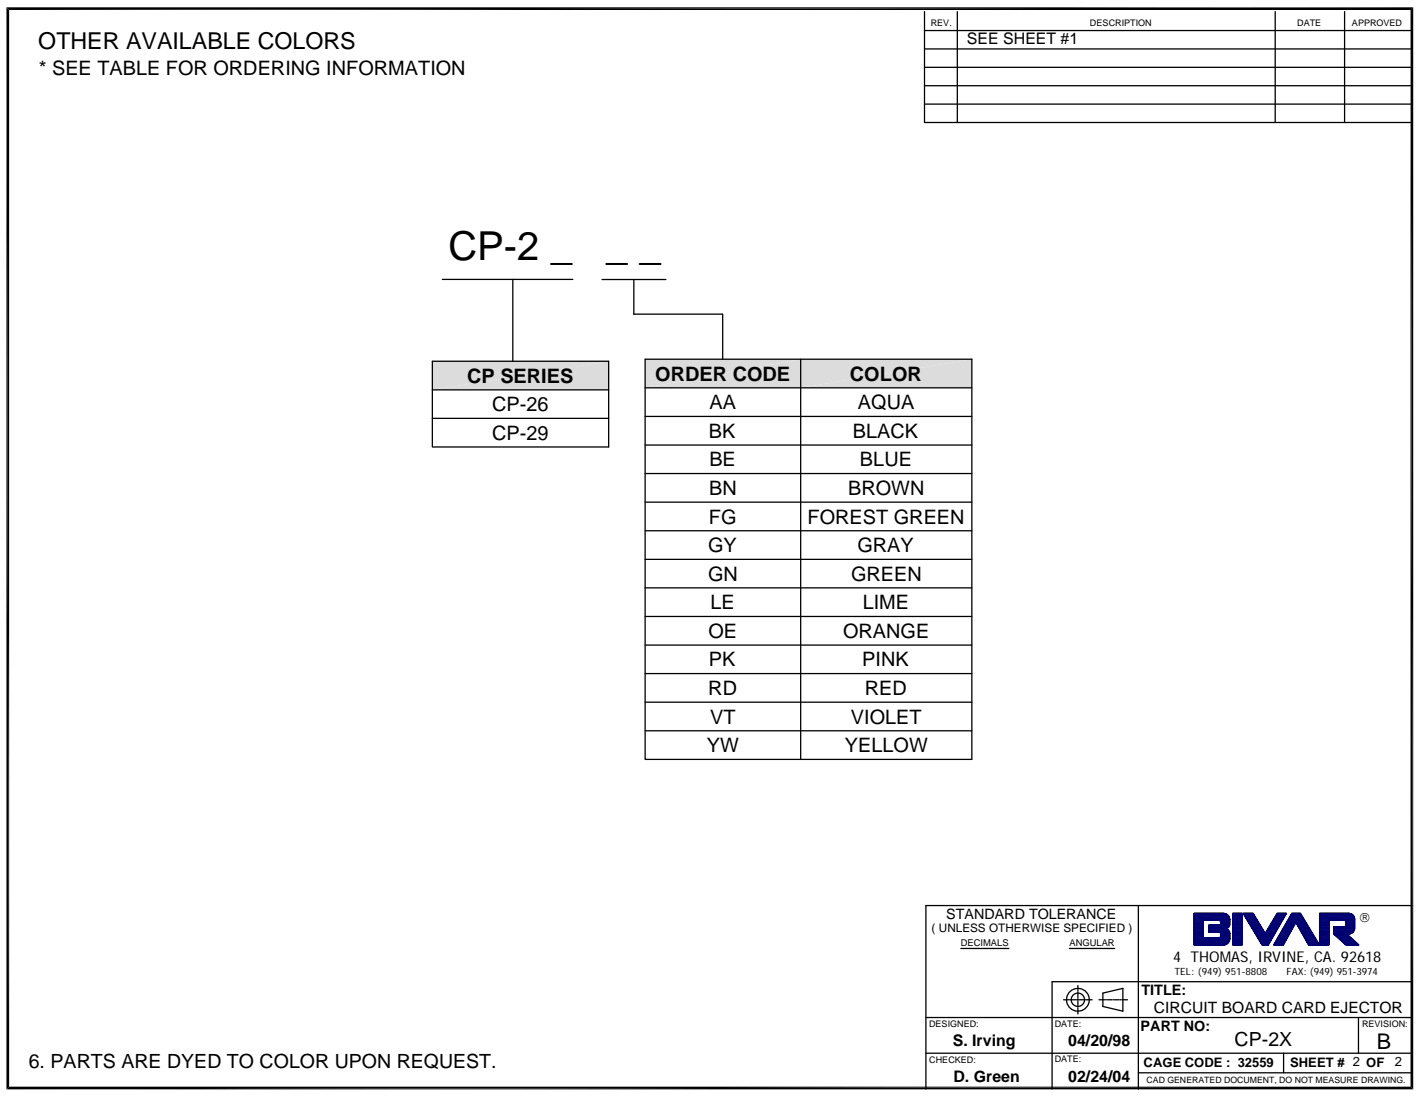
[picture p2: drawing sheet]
<svg xmlns="http://www.w3.org/2000/svg" width="279mm" height="216mm" viewBox="0 0 279 216" stroke-linecap="round" stroke-linejoin="round" font-family="sans-serif">
<defs><g id="words">
<g font-size="7.9">
<text x="88.2" y="51.3">CP-2 _</text>
<text x="119.2" y="51.3">_ _</text>
</g>
<text font-size="4.6" x="7.5" y="9.7">OTHER AVAILABLE COLORS</text>
<text font-size="4.3" x="270.9" y="206.4">B</text>
<g font-size="3.9">
<text x="7.6" y="14.9">* SEE TABLE FOR ORDERING INFORMATION</text>
<text x="91.9" y="75.3">CP SERIES</text>
<text x="128.9" y="74.9">ORDER CODE</text>
<text x="167.2" y="74.9">COLOR</text>
<text x="96.8" y="80.9">CP-26</text>
<text x="139.6" y="80.6">AA</text>
<text x="168.8" y="80.5">AQUA</text>
<text x="96.8" y="86.6">CP-29</text>
<text x="139.5" y="86.2">BK</text>
<text x="167.8" y="86.2">BLACK</text>
<text x="139.6" y="91.8">BE</text>
<text x="169.2" y="91.8">BLUE</text>
<text x="139.5" y="97.4">BN</text>
<text x="166.9" y="97.4">BROWN</text>
<text x="139.5" y="103">FG</text>
<text x="158.9" y="103">FOREST GREEN</text>
<text x="139.3" y="108.7">GY</text>
<text x="168.7" y="108.7">GRAY</text>
<text x="139.3" y="114.3">GN</text>
<text x="139.8" y="119.9">LE</text>
<text x="167.4" y="114.3">GREEN</text>
<text x="169.8" y="119.9">LIME</text>
<text x="139.4" y="125.5">OE</text>
<text x="165.9" y="125.5">ORANGE</text>
<text x="139.5" y="131.2">PK</text>
<text x="169.6" y="131.2">PINK</text>
<text x="139.4" y="136.8">RD</text>
<text x="170.2" y="136.8">RED</text>
<text x="139.8" y="142.4">VT</text>
<text x="167.4" y="142.4">VIOLET</text>
<text x="139.1" y="148">YW</text>
<text x="166.2" y="148">YELLOW</text>
<text x="5.7" y="210.2">6. PARTS ARE DYED TO COLOR UPON REQUEST.</text>
</g>
<text font-size="3.8" x="242.9" y="205.8">CP-2X</text>
<g font-size="3.1">
<text x="190.2" y="8.7">SEE SHEET #1</text>
<text x="227" y="199.3">CIRCUIT BOARD CARD EJECTOR</text>
<text x="187.5" y="205.9">S. Irving</text>
<text x="210.2" y="205.9">04/20/98</text>
<text x="187.6" y="212.9">D. Green</text>
<text x="210.2" y="212.9">02/24/04</text>
</g>
<text font-size="2.9" x="230.8" y="189.3">4 THOMAS, IRVINE, CA. 92618</text>
<g font-size="2.8">
<text x="186.2" y="180.8">STANDARD TOLERANCE</text>
<text x="224.6" y="195.9">TITLE:</text>
<text x="224.4" y="203">PART NO:</text>
</g>
<g font-size="2.6">
<text x="267.5" y="181.5">®</text>
<text x="225" y="210">CAGE CODE : 32559</text>
<text x="253.9" y="210">SHEET # 2 OF</text>
<text x="274.5" y="209.9">2</text>
</g>
<text font-size="2.3" x="183.3" y="183.5">( UNLESS OTHERWISE SPECIFIED )</text>
<g font-size="2">
<text x="231.1" y="192">TEL: (949) 951-8808</text>
<text x="253.2" y="192">FAX: (949) 951-3974</text>
</g>
<g font-size="1.8">
<text x="183.1" y="5.1">REV.</text>
<text x="214.5" y="5.2">DESCRIPTION</text>
<text x="255.2" y="5.1">DATE</text>
<text x="266" y="5.2">APPROVED</text>
<text x="189.1" y="186.3">DECIMALS</text>
<text x="210.4" y="186.3">ANGULAR</text>
<text x="182.8" y="202.1">DESIGNED:</text>
<text x="207.5" y="202.1">DATE:</text>
<text x="268" y="202.1">REVISION:</text>
<text x="182.8" y="209.1">CHECKED:</text>
<text x="207.5" y="209.1">DATE:</text>
</g>
<text font-size="1.7" x="225.6" y="213.2">CAD GENERATED DOCUMENT, DO NOT MEASURE DRAWING.</text>
</g></defs>
<path d="M1.3 1.4l.5 212.5-.5 .5zM1.3 1.4l.5 .6v211.9zM1.8 2l276.3-.6-.6 .6zM1.3 1.4h276.8l-276.3 .6zM1.3 214.4l276.2-.5 .6 .5zM1.3 214.4l.5-.5h275.7zM277.5 2l.6 212.4-.6-.5zM277.5 2l.6-.6v213z" fill="#000"/>
<g fill="none" stroke="#000" stroke-width=".25">
<path d="M224 178.2v36.1M277.8 178.2h-95.6v36.1M189.1 186.7h9.4M209.3 196.8h1.1M210.4 186.7h8.9M210.6 196.8h.2M210.9 196.8h.9M212 196.8h.2M212.1 194v1.1M212.1 195.3v.2M212.1 195.6v.9M212.1 196.7v.2"/>
<path d="M212.1 197v.9M212.1 198.1v.1M212.1 198.4v1.2M212.3 196.8h.9M213.4 196.8h.2M213.8 196.8h1.1M216.2 196.8h1.2M217 195.5l3.9-1v4.5l-3.9-.9zM217.6 196.8h.1M217.9 196.8h.9M219 196.8h.1M219.3 196.8h.9"/>
<path d="M220.4 196.8h.1M220.7 196.8h1.1M277.8 193.2h-70.8v21.1M182.2 207.3h95.6M182.2 200.3h95.6M224 211.1h53.8M252.6 207.3v3.8M267.3 200.3v7"/>
<circle cx="212.1" cy="196.8" r="2.25"/>
<circle cx="212.1" cy="196.8" r="1.31"/>
</g>
<path d="M259.7 179.8h5.7a1.12 1.12 0 0 1 1.1 1.1v2.1a1.25 1.25 0 0 1-1.6 .8l2.4 2.2h-2.5l-2.4-2.2v-1.4h2.3l.1-.3v-.7l-.1-.2-3.2-.1v4.9h-1.8z" fill="none" stroke="#000071" stroke-width=".25"/>
<path d="M234.9 179.8h5.8" fill="none" stroke="#000071" stroke-width=".2"/>
<g fill="#000071">
<path d="M242.6 179.8h1.8z"/>
<path d="M244.6 179.8h1.9z"/>
<path d="M251.3 179.8h1.8z"/>
<path d="M254.2 179.8h1.7z"/>
</g>
<path d="M234.9 179.8h6.1M259.7 179.8h5.7" fill="none" stroke="#000071" stroke-width=".2"/>
<g fill="#000071">
<path d="M242.6 179.8h1.8z"/>
<path d="M244.6 179.8h2z"/>
<path d="M251.3 179.8h1.8z"/>
<path d="M254.2 179.8h1.7z"/>
</g>
<path d="M234.9 179.8h6.1M259.7 179.8h6" fill="none" stroke="#000071" stroke-width=".2"/>
<g fill="#000071">
<path d="M242.6 179.8h1.8z"/>
<path d="M244.6 179.8h2z"/>
<path d="M251.3 179.8h1.8z"/>
<path d="M254.2 179.8h1.7z"/>
</g>
<path d="M234.9 179.9h6.4M259.7 179.8h6" fill="none" stroke="#000071" stroke-width=".2"/>
<g fill="#000071">
<path d="M242.6 179.8l1.8 .1h-1.8z"/>
<path d="M242.6 179.8h1.8v.1z"/>
<path d="M244.6 179.8l2 .1h-1.9z"/>
<path d="M244.6 179.8h2v.1z"/>
<path d="M251.3 179.8l1.7 .1h-1.8z"/>
<path d="M251.3 179.8h1.8l-.1 .1z"/>
<path d="M254.2 179.8l1.7 .1h-1.8z"/>
<path d="M254.2 179.8h1.7v.1z"/>
</g>
<path d="M234.9 179.9h6.4M259.7 179.9h6.3" fill="none" stroke="#000071" stroke-width=".2"/>
<g fill="#000071">
<path d="M242.6 179.9h1.8z"/>
<path d="M244.7 179.9h2z"/>
<path d="M251.2 179.9h1.8z"/>
<path d="M254.1 179.9h1.8z"/>
</g>
<path d="M259.7 179.9h6.3M234.9 180h6.7" fill="none" stroke="#000071" stroke-width=".2"/>
<g fill="#000071">
<path d="M242.6 179.9l1.8 .2h-1.8z"/>
<path d="M242.6 179.9h1.8v.2z"/>
</g>
<path d="M244.7 180h2" fill="none" stroke="#000071" stroke-width=".2"/>
<g fill="#000071">
<path d="M251.2 179.9l1.7 .2h-1.8z"/>
<path d="M251.2 179.9h1.8l-.1 .2z"/>
</g>
<path d="M254 180h2.1" fill="none" stroke="#000071" stroke-width=".2"/>
<path d="M254.1 179.9h1.8l.2 .2z" fill="#000071"/>
<path d="M234.9 180.1h6.7M259.7 180h6.5" fill="none" stroke="#000071" stroke-width=".2"/>
<g fill="#000071">
<path d="M242.6 180.1h1.8z"/>
<path d="M244.8 180.1h2z"/>
<path d="M251.1 180.1h1.8z"/>
</g>
<path d="M254 180.1h2.1M259.7 180.1h6.5" fill="none" stroke="#000071" stroke-width=".2"/>
<path d="M234.9 180.2h6.8" fill="none" stroke="#000071" stroke-width=".21"/>
<g fill="#000071">
<path d="M242.6 180.1l1.8 .2h-1.8z"/>
<path d="M242.6 180.1h1.8v.2z"/>
</g>
<path d="M244.8 180.2h2.1" fill="none" stroke="#000071" stroke-width=".21"/>
<g fill="#000071">
<path d="M251.1 180.1l1.7 .2h-1.8z"/>
<path d="M251.1 180.1h1.8l-.1 .2z"/>
</g>
<path d="M253.9 180.2h2.3M259.7 180.2h6.7" fill="none" stroke="#000071" stroke-width=".21"/>
<path d="M234.9 180.4h6.9" fill="none" stroke="#000071" stroke-width=".2"/>
<g fill="#000071">
<path d="M242.6 180.3l1.8 .1z"/>
<path d="M245 180.3l1.9 .1z"/>
<path d="M251 180.4h1.7z"/>
<path d="M251 180.3h1.8z"/>
</g>
<path d="M253.9 180.4h2.3M259.7 180.4h6.7" fill="none" stroke="#000071" stroke-width=".2"/>
<path d="M234.9 180.5h7" fill="none" stroke="#000071" stroke-width=".21"/>
<g fill="#000071">
<path d="M242.6 180.4l1.8 .2h-1.8z"/>
<path d="M242.6 180.4h1.8v.2z"/>
</g>
<path d="M245 180.5h2.1" fill="none" stroke="#000071" stroke-width=".21"/>
<g fill="#000071">
<path d="M251 180.4l1.6 .2h-1.8z"/>
<path d="M251 180.4h1.7l-.1 .2z"/>
</g>
<path d="M253.7 180.5h2.6M259.7 180.5h6.8" fill="none" stroke="#000071" stroke-width=".21"/>
<path d="M234.9 180.6h7" fill="none" stroke="#000071" stroke-width=".2"/>
<g fill="#000071">
<path d="M242.6 180.6l1.8 .1z"/>
<path d="M245.1 180.6l2 .1z"/>
<path d="M250.8 180.6l1.8 .1h-1.8z"/>
<path d="M250.8 180.6h1.8z"/>
</g>
<path d="M253.7 180.6h2.7M259.7 180.6h6.8" fill="none" stroke="#000071" stroke-width=".2"/>
<path d="M234.9 180.8h7.1" fill="none" stroke="#000071" stroke-width=".21"/>
<g fill="#000071">
<path d="M242.6 180.7l1.8 .2h-1.8z"/>
<path d="M242.6 180.7h1.8v.2z"/>
</g>
<path d="M245.2 180.8h2" fill="none" stroke="#000071" stroke-width=".21"/>
<g fill="#000071">
<path d="M250.8 180.7l1.7 .2h-1.8z"/>
<path d="M250.8 180.7h1.8l-.1 .2z"/>
</g>
<path d="M253.6 180.8h2.9M259.7 180.8h6.8" fill="none" stroke="#000071" stroke-width=".21"/>
<path d="M234.9 180.9h7.1" fill="none" stroke="#000071" stroke-width=".2"/>
<g fill="#000071">
<path d="M242.6 180.9l1.8 .1h-1.8z"/>
<path d="M242.6 180.9h1.8v.1z"/>
</g>
<path d="M245.3 180.9h2" fill="none" stroke="#000071" stroke-width=".2"/>
<g fill="#000071">
<path d="M250.7 180.9l1.7 .1h-1.8z"/>
<path d="M250.7 180.9h1.8l-.1 .1z"/>
</g>
<path d="M234.9 181.1h7.1M253.5 180.9h3.1M259.7 180.9h6.8" fill="none" stroke="#000071" stroke-width=".2"/>
<g fill="#000071">
<path d="M242.6 181l1.8 .1h-1.8z"/>
<path d="M242.6 181h1.8v.1z"/>
<path d="M245.4 181l2 .1h-2z"/>
<path d="M245.4 181h1.9l.1 .1z"/>
<path d="M250.6 181l1.7 .1h-1.8z"/>
<path d="M250.6 181h1.8l-.1 .1z"/>
</g>
<path d="M236.7 181.1h3.2M253.4 181.1h3.3M259.7 181.1h6.8M261.5 181.1h3" fill="none" stroke="#000071" stroke-width=".2"/>
<path d="M234.9 181.1l1.8 .1z" fill="#000071"/>
<path d="M239.9 181.1h2.1" fill="none" stroke="#000071" stroke-width=".2"/>
<g fill="#000071">
<path d="M242.6 181.1l1.8 .1z"/>
<path d="M245.4 181.1l2 .1z"/>
<path d="M250.5 181.1l1.8 .1z"/>
<path d="M250.5 181.1h1.8z"/>
</g>
<path d="M253.4 181.1h3.3" fill="none" stroke="#000071" stroke-width=".2"/>
<path d="M259.7 181.1l1.8 .1z" fill="#000071"/>
<path d="M264.5 181.1h2" fill="none" stroke="#000071" stroke-width=".2"/>
<g fill="#000071">
<path d="M234.9 181.2l1.8 .1h-1.8z"/>
<path d="M234.9 181.2h1.8v.1z"/>
<path d="M240 181.2l2 .1h-1.9z"/>
<path d="M240 181.2h2v.1z"/>
<path d="M242.6 181.2l1.8 .1h-1.8z"/>
<path d="M242.6 181.2h1.8v.1z"/>
<path d="M245.4 181.2l2 .1h-1.9z"/>
<path d="M245.4 181.2h2v.1z"/>
<path d="M250.5 181.2l1.7 .1h-1.8z"/>
<path d="M250.5 181.2h1.8l-.1 .1z"/>
</g>
<path d="M253.3 181.2h3.5" fill="none" stroke="#000071" stroke-width=".2"/>
<g fill="#000071">
<path d="M259.7 181.2l1.8 .1h-1.8z"/>
<path d="M259.7 181.2h1.8v.1z"/>
<path d="M264.7 181.2l1.8 .1h-1.7z"/>
<path d="M264.7 181.2h1.8v.1z"/>
<path d="M234.9 181.3l1.8 .1h-1.8z"/>
<path d="M234.9 181.3h1.8v.1z"/>
<path d="M240.1 181.3l1.9 .1h-1.8z"/>
<path d="M240.1 181.3h1.9v.1z"/>
<path d="M242.6 181.3l1.8 .1h-1.8z"/>
<path d="M242.6 181.3h1.8v.1z"/>
</g>
<path d="M245.5 181.3h2" fill="none" stroke="#000071" stroke-width=".2"/>
<g fill="#000071">
<path d="M250.4 181.3l1.7 .1h-1.8z"/>
<path d="M250.4 181.3h1.8l-.1 .1z"/>
</g>
<path d="M253.3 181.3h3.5" fill="none" stroke="#000071" stroke-width=".2"/>
<g fill="#000071">
<path d="M259.7 181.3l1.8 .1h-1.8z"/>
<path d="M259.7 181.3h1.8v.1z"/>
<path d="M264.8 181.3l1.7 .1h-1.7z"/>
<path d="M264.8 181.3h1.7v.1z"/>
<path d="M234.9 181.4l1.8 .1z"/>
<path d="M240.2 181.4l1.8 .1z"/>
<path d="M242.6 181.4l1.8 .1z"/>
<path d="M245.6 181.4l2 .1z"/>
<path d="M250.3 181.4l1.8 .1z"/>
<path d="M250.3 181.4h1.8z"/>
</g>
<path d="M253.2 181.5h3.7" fill="none" stroke="#000071" stroke-width=".2"/>
<g fill="#000071">
<path d="M259.7 181.4l1.8 .1z"/>
<path d="M264.8 181.4l1.7 .1z"/>
<path d="M234.9 181.5l1.8 .3h-1.8z"/>
<path d="M234.9 181.5h1.8v.3z"/>
<path d="M240.2 181.5l1.8 .3h-1.8z"/>
<path d="M240.2 181.5h1.8v.3z"/>
<path d="M242.6 181.5l1.8 .3h-1.8z"/>
<path d="M242.6 181.5h1.8v.3z"/>
</g>
<path d="M245.6 181.7h2.2" fill="none" stroke="#000071" stroke-width=".3"/>
<g fill="#000071">
<path d="M250.3 181.5l1.6 .3h-1.8z"/>
<path d="M250.3 181.5h1.8l-.2 .3z"/>
<path d="M253.2 181.5l1.6 .3h-1.8z"/>
<path d="M253.2 181.5h1.8l-.2 .3z"/>
</g>
<path d="M255 181.7h2.1" fill="none" stroke="#000071" stroke-width=".3"/>
<g fill="#000071">
<path d="M259.7 181.5l1.8 .3h-1.8z"/>
<path d="M259.7 181.5h1.8v.3z"/>
<path d="M264.8 181.5l1.7 .3h-1.7z"/>
<path d="M264.8 181.5h1.7v.3z"/>
<path d="M234.9 181.8l1.8 .1z"/>
<path d="M240.2 181.8l1.8 .1z"/>
<path d="M242.6 181.8l1.8 .1z"/>
<path d="M245.8 181.8l2 .1z"/>
<path d="M250.1 181.8l1.8 .1z"/>
<path d="M250.1 181.8h1.8z"/>
<path d="M253 181.8l1.8 .1z"/>
<path d="M253 181.8h1.8z"/>
<path d="M255.1 181.8l2 .1z"/>
<path d="M259.7 181.8l1.8 .1z"/>
<path d="M264.8 181.8l1.7 .1z"/>
<path d="M234.9 181.9h1.8z"/>
<path d="M240.2 181.9h1.7z"/>
<path d="M240.2 181.9h1.8z"/>
<path d="M242.6 181.9h1.8z"/>
<path d="M245.9 181.9h2z"/>
<path d="M250.1 181.9h1.7h-1.8z"/>
<path d="M250.1 181.9h1.8z"/>
<path d="M253 181.9h1.7h-1.8z"/>
<path d="M253 181.9h1.8z"/>
<path d="M255.2 181.9h2z"/>
<path d="M259.7 181.9h1.8z"/>
<path d="M264.8 181.9h1.7z"/>
<path d="M234.9 181.9l1.8 .2h-1.8z"/>
<path d="M234.9 181.9h1.8v.2z"/>
<path d="M240.1 181.9l1.8 .2h-1.9z"/>
<path d="M240.1 181.9h1.8v.2z"/>
<path d="M242.6 181.9l1.8 .2h-1.8z"/>
<path d="M242.6 181.9h1.8v.2z"/>
<path d="M245.9 181.9l2 .2h-1.9z"/>
<path d="M245.9 181.9h2v.2z"/>
<path d="M250 181.9l1.8 .2h-1.9z"/>
<path d="M250 181.9h1.8v.2z"/>
<path d="M252.9 181.9l1.8 .2h-1.8z"/>
<path d="M252.9 181.9h1.8v.2z"/>
</g>
<path d="M255.2 182h2" fill="none" stroke="#000071" stroke-width=".2"/>
<g fill="#000071">
<path d="M259.7 181.9l1.8 .2h-1.8z"/>
<path d="M259.7 181.9h1.8v.2z"/>
<path d="M264.8 181.9l1.7 .2h-1.7z"/>
<path d="M264.8 181.9h1.7v.2z"/>
<path d="M234.9 182.1h1.8z"/>
</g>
<path d="M239.9 182.1h2" fill="none" stroke="#000071" stroke-width=".2"/>
<g fill="#000071">
<path d="M240 182.1h1.9z"/>
<path d="M242.6 182.1h1.8z"/>
<path d="M246 182.1h1.9z"/>
<path d="M249.9 182.1h1.9z"/>
<path d="M252.9 182.1h1.7z"/>
<path d="M252.9 182.1h1.8z"/>
<path d="M255.3 182.1h2z"/>
<path d="M259.7 182.1h1.8z"/>
<path d="M264.8 182.1h1.7z"/>
<path d="M234.9 182.1h1.8z"/>
</g>
<path d="M239.9 182.1h2" fill="none" stroke="#000071" stroke-width=".2"/>
<g fill="#000071">
<path d="M242.6 182.1h1.8z"/>
<path d="M246 182.1h1.9z"/>
<path d="M249.9 182.1h1.9z"/>
<path d="M252.9 182.1h1.7z"/>
<path d="M255.3 182.1h2z"/>
<path d="M259.7 182.1h1.8z"/>
<path d="M264.8 182.1h1.7z"/>
</g>
<path d="M237.8 182.1h2.1" fill="none" stroke="#000071" stroke-width=".2"/>
<path d="M234.9 182.1l1.8 .1z" fill="#000071"/>
<path d="M237.8 182.1h4.1" fill="none" stroke="#000071" stroke-width=".2"/>
<g fill="#000071">
<path d="M242.6 182.1l1.8 .1z"/>
<path d="M246 182.1l2 .1z"/>
<path d="M249.9 182.1l1.8 .1z"/>
<path d="M249.9 182.1h1.9z"/>
<path d="M252.9 182.1l1.7 .1z"/>
<path d="M252.9 182.1h1.7z"/>
<path d="M255.3 182.1l2 .1z"/>
<path d="M259.7 182.1l1.8 .1z"/>
<path d="M264.8 182.1l1.7 .1z"/>
<path d="M234.9 182.2h1.8z"/>
</g>
<path d="M237.8 182.2h4.1" fill="none" stroke="#000071" stroke-width=".2"/>
<g fill="#000071">
<path d="M242.6 182.2h1.8z"/>
<path d="M246.1 182.2h1.9z"/>
<path d="M249.9 182.2h1.8z"/>
<path d="M252.8 182.2h1.8z"/>
<path d="M255.4 182.2h1.9z"/>
<path d="M259.7 182.2h1.8z"/>
<path d="M264.8 182.2h1.7z"/>
<path d="M234.9 182.2l1.8 .2h-1.8z"/>
<path d="M234.9 182.2h1.8v.2z"/>
</g>
<path d="M237.8 182.3h4.1" fill="none" stroke="#000071" stroke-width=".2"/>
<g fill="#000071">
<path d="M242.6 182.2l1.8 .2h-1.8z"/>
<path d="M242.6 182.2h1.8v.2z"/>
<path d="M246.1 182.2l2 .2h-1.9z"/>
<path d="M246.1 182.2h1.9l.1 .2z"/>
<path d="M249.8 182.2l1.8 .2h-1.8z"/>
<path d="M249.8 182.2h1.9l-.1 .2z"/>
<path d="M252.8 182.2l1.7 .2h-1.8z"/>
<path d="M252.8 182.2h1.8l-.1 .2z"/>
</g>
<path d="M255.4 182.3h2" fill="none" stroke="#000071" stroke-width=".2"/>
<g fill="#000071">
<path d="M259.7 182.2l1.8 .2h-1.8z"/>
<path d="M259.7 182.2h1.8v.2z"/>
<path d="M264.7 182.4l.1-.2 1.7 .2z"/>
<path d="M264.8 182.2h1.7v.2z"/>
<path d="M234.9 182.4h1.8z"/>
</g>
<path d="M237.8 182.4h4" fill="none" stroke="#000071" stroke-width=".2"/>
<g fill="#000071">
<path d="M242.6 182.4h1.8z"/>
<path d="M246.2 182.4h1.9z"/>
<path d="M249.8 182.4h1.8z"/>
<path d="M252.7 182.4h1.8z"/>
<path d="M255.5 182.4h1.9z"/>
<path d="M259.7 182.4h1.8z"/>
</g>
<path d="M264.5 182.4h2" fill="none" stroke="#000071" stroke-width=".2"/>
<path d="M264.7 182.4h1.8z" fill="#000071"/>
<path d="M262.4 182.4h2.1" fill="none" stroke="#000071" stroke-width=".2"/>
<path d="M234.9 182.4l1.8 .1z" fill="#000071"/>
<path d="M237.8 182.4h4" fill="none" stroke="#000071" stroke-width=".2"/>
<g fill="#000071">
<path d="M242.6 182.4l1.8 .1z"/>
<path d="M246.2 182.4l2 .1z"/>
<path d="M249.7 182.4l1.8 .1z"/>
<path d="M249.7 182.4h1.9z"/>
<path d="M252.7 182.4l1.7 .1z"/>
<path d="M252.7 182.4h1.8z"/>
<path d="M255.5 182.4l2 .1z"/>
<path d="M259.7 182.4l1.8 .1z"/>
</g>
<path d="M262.4 182.4h4.1" fill="none" stroke="#000071" stroke-width=".2"/>
<g fill="#000071">
<path d="M234.9 182.5l1.8 .2h-1.8z"/>
<path d="M234.9 182.5h1.8v.2z"/>
</g>
<path d="M237.8 182.6h3.9" fill="none" stroke="#000071" stroke-width=".21"/>
<g fill="#000071">
<path d="M242.6 182.5l1.8 .2h-1.8z"/>
<path d="M242.6 182.5h1.8v.2z"/>
</g>
<path d="M246.2 182.6h2.1" fill="none" stroke="#000071" stroke-width=".21"/>
<g fill="#000071">
<path d="M249.7 182.5l1.7 .2h-1.8z"/>
<path d="M249.7 182.5h1.8l-.1 .2z"/>
<path d="M252.6 182.5l1.7 .2h-1.8z"/>
<path d="M252.6 182.5h1.8l-.1 .2z"/>
</g>
<path d="M255.5 182.6h2.1" fill="none" stroke="#000071" stroke-width=".21"/>
<g fill="#000071">
<path d="M259.7 182.5l1.8 .2h-1.8z"/>
<path d="M259.7 182.5h1.8v.2z"/>
</g>
<path d="M262.4 182.6h4.1" fill="none" stroke="#000071" stroke-width=".21"/>
<path d="M234.9 182.7h1.8z" fill="#000071"/>
<path d="M237.8 182.7h3.7" fill="none" stroke="#000071" stroke-width=".2"/>
<g fill="#000071">
<path d="M242.6 182.7h1.8z"/>
<path d="M246.4 182.7h1.9z"/>
<path d="M249.6 182.7h1.8z"/>
<path d="M252.5 182.7h1.8z"/>
<path d="M255.6 182.7h2z"/>
<path d="M259.7 182.7h1.8z"/>
</g>
<path d="M262.4 182.7h4.1" fill="none" stroke="#000071" stroke-width=".2"/>
<path d="M234.9 182.7l1.8 .1z" fill="#000071"/>
<path d="M237.8 182.7h3.7" fill="none" stroke="#000071" stroke-width=".2"/>
<g fill="#000071">
<path d="M242.6 182.7l1.8 .1z"/>
<path d="M246.4 182.7l1.9 .1z"/>
<path d="M249.6 182.7l1.8 .1z"/>
<path d="M249.6 182.7h1.8z"/>
<path d="M252.5 182.7l1.8 .1z"/>
<path d="M252.5 182.7h1.8z"/>
</g>
<path d="M255.6 182.7h2" fill="none" stroke="#000071" stroke-width=".2"/>
<path d="M259.7 182.7l1.8 .1z" fill="#000071"/>
<path d="M262.4 182.7h4.1" fill="none" stroke="#000071" stroke-width=".2"/>
<g fill="#000071">
<path d="M234.9 182.8l1.8 .1h-1.8z"/>
<path d="M234.9 182.8h1.8v.1z"/>
</g>
<path d="M237.8 182.8h3.6" fill="none" stroke="#000071" stroke-width=".2"/>
<g fill="#000071">
<path d="M242.6 182.8l1.8 .1h-1.8z"/>
<path d="M242.6 182.8h1.8v.1z"/>
<path d="M246.4 182.8l2 .1h-1.9z"/>
<path d="M246.4 182.8h1.9l.1 .1z"/>
<path d="M249.5 182.8l1.8 .1h-1.8z"/>
<path d="M249.5 182.8h1.9l-.1 .1z"/>
<path d="M252.5 182.8l1.7 .1h-1.8z"/>
<path d="M252.5 182.8h1.8l-.1 .1z"/>
</g>
<path d="M255.7 182.8h2" fill="none" stroke="#000071" stroke-width=".2"/>
<g fill="#000071">
<path d="M259.7 182.8l1.8 .1h-1.8z"/>
<path d="M259.7 182.8h1.8v.1z"/>
</g>
<path d="M262.4 182.8h4.1" fill="none" stroke="#000071" stroke-width=".2"/>
<path d="M234.9 182.9h1.8z" fill="#000071"/>
<path d="M237.8 182.9h3.7" fill="none" stroke="#000071" stroke-width=".2"/>
<g fill="#000071">
<path d="M242.6 182.9h1.8z"/>
<path d="M246.5 182.9h1.9z"/>
<path d="M249.5 182.9h1.8z"/>
<path d="M252.4 182.9h1.8z"/>
</g>
<path d="M255.7 182.9h2" fill="none" stroke="#000071" stroke-width=".2"/>
<path d="M259.7 182.9h1.8z" fill="#000071"/>
<path d="M262.4 182.9h4.1" fill="none" stroke="#000071" stroke-width=".2"/>
<path d="M234.9 182.9l1.8 .1z" fill="#000071"/>
<path d="M237.8 182.9h3.7" fill="none" stroke="#000071" stroke-width=".2"/>
<g fill="#000071">
<path d="M242.6 182.9l1.8 .1z"/>
<path d="M246.5 182.9l2 .1z"/>
<path d="M249.4 182.9l1.9 .1z"/>
<path d="M249.4 182.9h1.9z"/>
<path d="M252.4 182.9l1.8 .1z"/>
<path d="M252.4 182.9h1.8z"/>
<path d="M255.8 182.9l2 .1z"/>
<path d="M259.7 182.9l1.8 .1z"/>
</g>
<path d="M262.4 182.9h4.1" fill="none" stroke="#000071" stroke-width=".2"/>
<g fill="#000071">
<path d="M234.9 183l1.8 .1h-1.8z"/>
<path d="M234.9 183h1.8v.1z"/>
</g>
<path d="M237.8 183h3.9" fill="none" stroke="#000071" stroke-width=".2"/>
<g fill="#000071">
<path d="M242.6 183l1.8 .1h-1.8z"/>
<path d="M242.6 183h1.8v.1z"/>
</g>
<path d="M246.5 183h2.1" fill="none" stroke="#000071" stroke-width=".2"/>
<g fill="#000071">
<path d="M249.4 183l1.8 .1h-1.9z"/>
<path d="M249.4 183h1.9l-.1 .1z"/>
<path d="M252.4 183l1.7 .1h-1.8z"/>
<path d="M252.4 183h1.8l-.1 .1z"/>
</g>
<path d="M255.8 183h2.1" fill="none" stroke="#000071" stroke-width=".2"/>
<g fill="#000071">
<path d="M259.7 183l1.8 .1h-1.8z"/>
<path d="M259.7 183h1.8v.1z"/>
</g>
<path d="M262.4 183h4.1" fill="none" stroke="#000071" stroke-width=".2"/>
<path d="M234.9 183.1l1.8 .1z" fill="#000071"/>
<path d="M237.8 183.2h4" fill="none" stroke="#000071" stroke-width=".2"/>
<g fill="#000071">
<path d="M242.6 183.1l1.8 .1z"/>
<path d="M246.6 183.1l2 .1z"/>
<path d="M249.3 183.1l1.8 .1z"/>
<path d="M249.3 183.1h1.9z"/>
<path d="M252.3 183.1l1.7 .1z"/>
<path d="M252.3 183.1h1.8z"/>
</g>
<path d="M255.9 183.2h2" fill="none" stroke="#000071" stroke-width=".2"/>
<path d="M259.7 183.1l1.8 .1z" fill="#000071"/>
<path d="M262.4 183.2h4" fill="none" stroke="#000071" stroke-width=".2"/>
<g fill="#000071">
<path d="M234.9 183.2l1.8 .2h-1.8z"/>
<path d="M234.9 183.2h1.8v.2z"/>
</g>
<path d="M237.8 183.3h4.1" fill="none" stroke="#000071" stroke-width=".2"/>
<g fill="#000071">
<path d="M242.6 183.2l1.8 .2h-1.8z"/>
<path d="M242.6 183.2h1.8v.2z"/>
</g>
<path d="M246.7 183.3h2" fill="none" stroke="#000071" stroke-width=".2"/>
<g fill="#000071">
<path d="M249.3 183.2l1.7 .2h-1.9z"/>
<path d="M249.3 183.2h1.8l-.1 .2z"/>
<path d="M252.2 183.2l1.7 .2h-1.8z"/>
<path d="M252.2 183.2h1.8l-.1 .2z"/>
</g>
<path d="M255.9 183.3h2.1" fill="none" stroke="#000071" stroke-width=".2"/>
<g fill="#000071">
<path d="M259.7 183.2l1.8 .2h-1.8z"/>
<path d="M259.7 183.2h1.8v.2z"/>
</g>
<path d="M262.4 183.3h4" fill="none" stroke="#000071" stroke-width=".2"/>
<path d="M234.9 183.4l1.8 .1z" fill="#000071"/>
<path d="M237.8 183.4h4.1" fill="none" stroke="#000071" stroke-width=".2"/>
<g fill="#000071">
<path d="M242.6 183.4l1.8 .1z"/>
<path d="M246.8 183.4l2 .1z"/>
<path d="M249.1 183.4l1.9 .1z"/>
<path d="M249.1 183.4h1.9z"/>
<path d="M252.1 183.5h1.8z"/>
<path d="M252.1 183.4h1.8z"/>
</g>
<path d="M256.1 183.4h2" fill="none" stroke="#000071" stroke-width=".2"/>
<path d="M259.7 183.4l1.8 .1z" fill="#000071"/>
<path d="M237.8 183.5h2.1M262.4 183.4h3.8" fill="none" stroke="#000071" stroke-width=".2"/>
<path d="M234.9 183.5h1.8z" fill="#000071"/>
<path d="M239.9 183.5h2" fill="none" stroke="#000071" stroke-width=".2"/>
<g fill="#000071">
<path d="M242.6 183.5h1.8z"/>
<path d="M246.8 183.5h2z"/>
<path d="M249.1 183.5h1.9z"/>
<path d="M252.1 183.5h1.8z"/>
<path d="M256.1 183.5h2z"/>
<path d="M259.7 183.5h1.8z"/>
</g>
<path d="M262.4 183.5h3.8" fill="none" stroke="#000071" stroke-width=".2"/>
<path d="M234.9 183.5h1.8z" fill="#000071"/>
<path d="M239.9 183.5h2" fill="none" stroke="#000071" stroke-width=".2"/>
<g fill="#000071">
<path d="M242.6 183.5h1.8z"/>
<path d="M246.8 183.5h2z"/>
<path d="M249.1 183.5h1.9z"/>
<path d="M252.1 183.5h1.8z"/>
</g>
<path d="M256.1 183.5h2" fill="none" stroke="#000071" stroke-width=".2"/>
<path d="M259.7 183.5h1.8z" fill="#000071"/>
<path d="M262.4 183.5h3.8" fill="none" stroke="#000071" stroke-width=".2"/>
<g fill="#000071">
<path d="M234.9 183.5l1.8 .1h-1.8z"/>
<path d="M234.9 183.5h1.8v.1z"/>
<path d="M240 183.5l1.9 .1h-1.8z"/>
<path d="M240 183.5h1.9v.1z"/>
<path d="M242.6 183.5l1.8 .1h-1.8z"/>
<path d="M242.6 183.5h1.8v.1z"/>
</g>
<path d="M246.8 183.5h2.1" fill="none" stroke="#000071" stroke-width=".2"/>
<g fill="#000071">
<path d="M249.1 183.5l1.8 .1h-1.9z"/>
<path d="M249.1 183.5h1.9l-.1 .1z"/>
<path d="M252.1 183.5l1.7 .1h-1.8z"/>
<path d="M252.1 183.5h1.8l-.1 .1z"/>
</g>
<path d="M256.1 183.5h2" fill="none" stroke="#000071" stroke-width=".2"/>
<g fill="#000071">
<path d="M259.7 183.5l1.8 .1h-1.8z"/>
<path d="M259.7 183.5h1.8v.1z"/>
</g>
<path d="M262.4 183.5h3.7" fill="none" stroke="#000071" stroke-width=".2"/>
<g fill="#000071">
<path d="M234.9 183.6h1.8z"/>
<path d="M240.1 183.6h1.8z"/>
<path d="M242.6 183.6h1.8z"/>
<path d="M246.9 183.6h2z"/>
<path d="M249 183.6h1.9z"/>
<path d="M252 183.6h1.8z"/>
</g>
<path d="M256.2 183.6h2" fill="none" stroke="#000071" stroke-width=".2"/>
<path d="M259.7 183.6h1.8z" fill="#000071"/>
<path d="M262.4 183.6h3.6" fill="none" stroke="#000071" stroke-width=".2"/>
<g fill="#000071">
<path d="M234.9 183.6l1.8 .1z"/>
<path d="M240.2 183.6l1.8 .1z"/>
<path d="M242.6 183.6l1.8 .1z"/>
<path d="M246.9 183.6l2 .1z"/>
<path d="M249 183.6l1.8 .1h-1.9z"/>
<path d="M249 183.6h1.9z"/>
<path d="M252 183.6l1.7 .1h-1.8z"/>
<path d="M252 183.6h1.8z"/>
</g>
<path d="M256.2 183.7h2" fill="none" stroke="#000071" stroke-width=".2"/>
<path d="M259.7 183.6l1.8 .1z" fill="#000071"/>
<path d="M262.4 183.7h3.6" fill="none" stroke="#000071" stroke-width=".2"/>
<g fill="#000071">
<path d="M234.9 183.7h1.8z"/>
<path d="M240.2 183.7h1.8z"/>
<path d="M242.6 183.7h1.8z"/>
<path d="M247 183.7h1.9z"/>
<path d="M248.9 183.7h1.9z"/>
<path d="M251.9 183.7h1.8z"/>
</g>
<path d="M256.2 183.7h2" fill="none" stroke="#000071" stroke-width=".2"/>
<path d="M259.7 183.7h1.8z" fill="#000071"/>
<path d="M262.4 183.7h3.3" fill="none" stroke="#000071" stroke-width=".2"/>
<g fill="#000071">
<path d="M234.9 183.7h1.8z"/>
<path d="M240.2 183.7h1.8z"/>
<path d="M242.6 183.7h1.8z"/>
</g>
<path d="M247 183.7h3.8" fill="none" stroke="#000071" stroke-width=".2"/>
<g fill="#000071">
<path d="M251.9 183.7h1.8z"/>
<path d="M256.2 183.7h2z"/>
<path d="M259.7 183.7h1.8z"/>
</g>
<path d="M262.4 183.7h3.3" fill="none" stroke="#000071" stroke-width=".2"/>
<g fill="#000071">
<path d="M234.9 183.7h1.8z"/>
<path d="M240.2 183.7h1.8z"/>
<path d="M242.6 183.7h1.8z"/>
</g>
<path d="M247 183.7h3.8" fill="none" stroke="#000071" stroke-width=".2"/>
<path d="M251.9 183.7h1.8z" fill="#000071"/>
<path d="M256.2 183.7h2.1" fill="none" stroke="#000071" stroke-width=".2"/>
<path d="M259.7 183.7h1.8z" fill="#000071"/>
<path d="M262.4 183.7h3.3" fill="none" stroke="#000071" stroke-width=".2"/>
<g fill="#000071">
<path d="M234.9 183.7l1.8 .1z"/>
<path d="M240.2 183.7l1.8 .1z"/>
<path d="M242.6 183.7l1.8 .1z"/>
</g>
<path d="M247 183.8h3.8" fill="none" stroke="#000071" stroke-width=".2"/>
<g fill="#000071">
<path d="M251.9 183.7l1.8 .1z"/>
<path d="M251.9 183.7h1.8z"/>
</g>
<path d="M256.2 183.8h2.1" fill="none" stroke="#000071" stroke-width=".2"/>
<path d="M259.7 183.7l1.8 .1z" fill="#000071"/>
<path d="M262.4 183.8h3.2" fill="none" stroke="#000071" stroke-width=".2"/>
<g fill="#000071">
<path d="M264.9 183.8h.5z"/>
<path d="M234.9 183.8h1.8z"/>
<path d="M240.2 183.8h1.8z"/>
<path d="M242.6 183.8h1.8z"/>
</g>
<path d="M247 183.8h3.8" fill="none" stroke="#000071" stroke-width=".2"/>
<g fill="#000071">
<path d="M251.9 183.8h1.8z"/>
<path d="M256.3 183.8h2z"/>
<path d="M259.7 183.8h1.8z"/>
</g>
<path d="M262.4 183.8h2.5" fill="none" stroke="#000071" stroke-width=".2"/>
<g fill="#000071">
<path d="M234.9 183.8l1.8 .5h-1.8z"/>
<path d="M234.9 183.8h1.8v.5z"/>
<path d="M240.2 183.8l1.8 .5h-1.8z"/>
<path d="M240.2 183.8h1.8v.5z"/>
<path d="M242.6 183.8l1.8 .5h-1.8z"/>
<path d="M242.6 183.8h1.8v.5z"/>
<path d="M247 183.8l3.5 .5h-3.2z"/>
<path d="M247 183.8h3.8l-.3 .5z"/>
<path d="M251.9 183.8l1.5 .5h-1.8z"/>
<path d="M251.9 183.8h1.8l-.3 .5z"/>
<path d="M256.3 183.8l2.3 .5h-2.1z"/>
<path d="M256.3 183.8h2l.3 .5z"/>
<path d="M259.7 183.8l1.8 .5h-1.8z"/>
<path d="M259.7 183.8h1.8v.5z"/>
<path d="M262.4 183.8l3.1 .5h-2.5z"/>
<path d="M262.4 183.8h2.5l.6 .5z"/>
<path d="M234.9 184.3l1.8 .1h-1.8z"/>
<path d="M234.9 184.3h1.8v.1z"/>
<path d="M240.2 184.3l1.8 .1h-1.9z"/>
<path d="M240.2 184.3h1.8v.1z"/>
<path d="M242.6 184.3l1.8 .1h-1.8z"/>
<path d="M242.6 184.3h1.8v.1z"/>
</g>
<path d="M247.3 184.4h3.2" fill="none" stroke="#000071" stroke-width=".2"/>
<g fill="#000071">
<path d="M251.6 184.3l1.7 .1h-1.8z"/>
<path d="M251.6 184.3h1.8l-.1 .1z"/>
</g>
<path d="M256.5 184.4h2.2" fill="none" stroke="#000071" stroke-width=".2"/>
<g fill="#000071">
<path d="M259.7 184.3l1.8 .1h-1.8z"/>
<path d="M259.7 184.3h1.8v.1z"/>
</g>
<path d="M263 184.4h2.6" fill="none" stroke="#000071" stroke-width=".2"/>
<g fill="#000071">
<path d="M234.9 184.4l1.8 .1h-1.8z"/>
<path d="M234.9 184.4h1.8v.1z"/>
<path d="M240 184.5l.1-.1 1.9 .1z"/>
<path d="M240.1 184.4h1.9v.1z"/>
<path d="M242.6 184.4l1.8 .1h-1.8z"/>
<path d="M242.6 184.4h1.8v.1z"/>
</g>
<path d="M247.4 184.5h3" fill="none" stroke="#000071" stroke-width=".2"/>
<g fill="#000071">
<path d="M251.5 184.4l1.8 .1h-1.8z"/>
<path d="M251.5 184.4h1.8v.1z"/>
</g>
<path d="M256.6 184.5h2.1" fill="none" stroke="#000071" stroke-width=".2"/>
<g fill="#000071">
<path d="M259.7 184.4l1.8 .1h-1.8z"/>
<path d="M259.7 184.4h1.8v.1z"/>
</g>
<path d="M263.1 184.5h2.6" fill="none" stroke="#000071" stroke-width=".2"/>
<path d="M234.9 184.5l1.8 .1z" fill="#000071"/>
<path d="M239.9 184.6h2.1" fill="none" stroke="#000071" stroke-width=".2"/>
<g fill="#000071">
<path d="M240 184.5l2 .1z"/>
<path d="M242.6 184.5l1.8 .1z"/>
</g>
<path d="M247.5 184.6h2.9" fill="none" stroke="#000071" stroke-width=".2"/>
<g fill="#000071">
<path d="M251.5 184.5l1.8 .1z"/>
<path d="M251.5 184.5h1.8z"/>
</g>
<path d="M256.7 184.6h2" fill="none" stroke="#000071" stroke-width=".2"/>
<path d="M259.7 184.5l1.8 .1z" fill="#000071"/>
<path d="M234.9 184.7h7.1M236.7 184.6h3.2M263.2 184.6h2.6" fill="none" stroke="#000071" stroke-width=".2"/>
<g fill="#000071">
<path d="M242.6 184.6l1.8 .1h-1.8z"/>
<path d="M242.6 184.6h1.8v.1z"/>
</g>
<path d="M247.5 184.7h2.8" fill="none" stroke="#000071" stroke-width=".2"/>
<g fill="#000071">
<path d="M251.4 184.6l1.8 .1h-1.8z"/>
<path d="M251.4 184.6h1.9l-.1 .1z"/>
</g>
<path d="M256.7 184.7h2.1" fill="none" stroke="#000071" stroke-width=".2"/>
<g fill="#000071">
<path d="M259.7 184.6l1.8 .1h-1.8z"/>
<path d="M259.7 184.6h1.8v.1z"/>
</g>
<path d="M263.3 184.7h2.7" fill="none" stroke="#000071" stroke-width=".2"/>
<path d="M234.9 184.9h7.1" fill="none" stroke="#000071" stroke-width=".32"/>
<g fill="#000071">
<path d="M242.6 184.7l1.8 .4h-1.8z"/>
<path d="M242.6 184.7h1.8v.4z"/>
</g>
<path d="M247.6 184.9h2.6" fill="none" stroke="#000071" stroke-width=".32"/>
<g fill="#000071">
<path d="M251.4 184.7l1.6 .4h-1.8z"/>
<path d="M251.4 184.7h1.8l-.2 .4z"/>
</g>
<path d="M256.8 184.9h2.2" fill="none" stroke="#000071" stroke-width=".32"/>
<g fill="#000071">
<path d="M259.7 184.7l1.8 .4h-1.8z"/>
<path d="M259.7 184.7h1.8v.4z"/>
</g>
<path d="M263.5 184.9h2.8" fill="none" stroke="#000071" stroke-width=".32"/>
<path d="M234.9 185.2h7" fill="none" stroke="#000071" stroke-width=".3"/>
<g fill="#000071">
<path d="M242.6 185.1l1.8 .3h-1.8z"/>
<path d="M242.6 185.1h1.8v.3z"/>
</g>
<path d="M247.8 185.2h2.3" fill="none" stroke="#000071" stroke-width=".3"/>
<g fill="#000071">
<path d="M251.2 185.1l1.6 .3h-1.8z"/>
<path d="M251.2 185.1h1.8l-.2 .3z"/>
</g>
<path d="M257 185.2h2.2" fill="none" stroke="#000071" stroke-width=".3"/>
<g fill="#000071">
<path d="M259.7 185.1l1.8 .3h-1.8z"/>
<path d="M259.7 185.1h1.8v.3z"/>
</g>
<path d="M263.8 185.2h2.9" fill="none" stroke="#000071" stroke-width=".3"/>
<path d="M234.9 185.5h6.9" fill="none" stroke="#000071" stroke-width=".25"/>
<g fill="#000071">
<path d="M242.6 185.4l1.8 .2h-1.8z"/>
<path d="M242.6 185.4h1.8v.2z"/>
<path d="M248 185.4l1.7 .2h-1.6z"/>
<path d="M248 185.4h1.9l-.2 .2z"/>
<path d="M251 185.4l1.7 .2h-1.9z"/>
<path d="M251 185.4h1.8l-.1 .2z"/>
</g>
<path d="M257.1 185.5h2.3" fill="none" stroke="#000071" stroke-width=".25"/>
<g fill="#000071">
<path d="M259.7 185.4l1.8 .2h-1.8z"/>
<path d="M259.7 185.4h1.8v.2z"/>
</g>
<path d="M264.2 185.5h2.8" fill="none" stroke="#000071" stroke-width=".25"/>
<path d="M234.9 185.7h6.7" fill="none" stroke="#000071" stroke-width=".21"/>
<g fill="#000071">
<path d="M242.6 185.6l1.8 .2h-1.8z"/>
<path d="M242.6 185.6h1.8v.2z"/>
<path d="M248.1 185.6l1.5 .2h-1.4z"/>
<path d="M248.1 185.6h1.6l-.1 .2z"/>
<path d="M250.8 185.6l1.8 .2h-1.9z"/>
<path d="M250.8 185.6h1.9l-.1 .2z"/>
</g>
<path d="M257.3 185.7h2.2" fill="none" stroke="#000071" stroke-width=".21"/>
<g fill="#000071">
<path d="M259.7 185.6l1.8 .2h-1.8z"/>
<path d="M259.7 185.6h1.8v.2z"/>
</g>
<path d="M264.4 185.7h2.8" fill="none" stroke="#000071" stroke-width=".21"/>
<path d="M234.9 185.9h6.4" fill="none" stroke="#000071" stroke-width=".2"/>
<g fill="#000071">
<path d="M242.6 185.8l1.8 .1h-1.8z"/>
<path d="M242.6 185.8h1.8v.1z"/>
<path d="M248.2 185.8l1.4 .1h-1.3z"/>
<path d="M248.2 185.8h1.4v.1z"/>
<path d="M250.7 185.8l1.8 .1h-1.8z"/>
<path d="M250.7 185.8h1.9l-.1 .1z"/>
</g>
<path d="M257.4 185.9h2.1" fill="none" stroke="#000071" stroke-width=".2"/>
<g fill="#000071">
<path d="M259.7 185.8l1.8 .1h-1.8z"/>
<path d="M259.7 185.8h1.8v.1z"/>
</g>
<path d="M234.9 185.9h6.1M264.6 185.9h2.7" fill="none" stroke="#000071" stroke-width=".2"/>
<g fill="#000071">
<path d="M242.6 185.9l1.8 .1z"/>
<path d="M248.3 185.9l1.2 .1z"/>
<path d="M248.3 185.9h1.3z"/>
<path d="M250.7 185.9l1.8 .1z"/>
<path d="M250.7 185.9h1.8z"/>
</g>
<path d="M257.5 185.9h2.1" fill="none" stroke="#000071" stroke-width=".2"/>
<path d="M259.7 185.9l1.8 .1z" fill="#000071"/>
<path d="M234.9 186h5.8M264.8 185.9h2.5" fill="none" stroke="#000071" stroke-width=".2"/>
<g fill="#000071">
<path d="M242.6 186h1.8z"/>
<path d="M248.3 186h1.2z"/>
<path d="M250.6 186h1.9z"/>
</g>
<path d="M257.5 186h2.1" fill="none" stroke="#000071" stroke-width=".2"/>
<path d="M259.7 186h1.8z" fill="#000071"/>
<path d="M234.9 179.8h5.8M264.8 186h2.5" fill="none" stroke="#000071" stroke-width=".2"/>
<path d="M234.9 179.8h5.8a1.23 1.23 0 0 1 1.3 1.2l-.1 1.2-.5 .6 .3 .3a2.25 2.25 0 0 1-.4 2.7l-.6 .2h-5.8zM242.6 179.8h1.8v6.2h-1.8zM244.6 179.8h1.9l2.4 3.9 2.4-3.9h1.8l-3.6 6.2h-1.2zM254.2 179.8h1.7l3.7 6.2h-2.1l-2.5-4.5-2.5 4.5h-1.9zM259.7 179.8h5.7a1.12 1.12 0 0 1 1.1 1.1v2.1a1.25 1.25 0 0 1-1.6 .8l2.4 2.2h-2.5l-2.4-2.2v-1.4h2.3l.1-.3v-.7l-.1-.2-3.2-.1v4.9h-1.8zM236.7 181.1h3.2l.2 .2 .1 .5-.2 .3h-2.2v1.4h2.2l.2 .2-.2 .8-3.3 .1z" fill="none" stroke="#000071" stroke-width=".25"/>
<g fill="#000071">
<path d="M242.6 179.8h1.8z"/>
<path d="M244.6 179.8h1.9z"/>
<path d="M251.3 179.8h1.8z"/>
<path d="M254.2 179.8h1.7z"/>
</g>
<path d="M234.9 179.8h6.1M259.7 179.8h5.7" fill="none" stroke="#000071" stroke-width=".2"/>
<g fill="#000071">
<path d="M242.6 179.8h1.8z"/>
<path d="M244.6 179.8h2z"/>
<path d="M251.3 179.8h1.8z"/>
<path d="M254.2 179.8h1.7z"/>
</g>
<path d="M234.9 179.8h6.1M259.7 179.8h6" fill="none" stroke="#000071" stroke-width=".2"/>
<g fill="#000071">
<path d="M242.6 179.8h1.8z"/>
<path d="M244.6 179.8h2z"/>
<path d="M251.3 179.8h1.8z"/>
<path d="M254.2 179.8h1.7z"/>
</g>
<path d="M234.9 179.9h6.4M259.7 179.8h6" fill="none" stroke="#000071" stroke-width=".2"/>
<g fill="#000071">
<path d="M242.6 179.8l1.8 .1h-1.8z"/>
<path d="M242.6 179.8h1.8v.1z"/>
<path d="M244.6 179.8l2 .1h-1.9z"/>
<path d="M244.6 179.8h2v.1z"/>
<path d="M251.3 179.8l1.7 .1h-1.8z"/>
<path d="M251.3 179.8h1.8l-.1 .1z"/>
<path d="M254.2 179.8l1.7 .1h-1.8z"/>
<path d="M254.2 179.8h1.7v.1z"/>
</g>
<path d="M234.9 179.9h6.4M259.7 179.9h6.3" fill="none" stroke="#000071" stroke-width=".2"/>
<g fill="#000071">
<path d="M242.6 179.9h1.8z"/>
<path d="M244.7 179.9h2z"/>
<path d="M251.2 179.9h1.8z"/>
<path d="M254.1 179.9h1.8z"/>
</g>
<path d="M259.7 179.9h6.3M234.9 180h6.7" fill="none" stroke="#000071" stroke-width=".2"/>
<g fill="#000071">
<path d="M242.6 179.9l1.8 .2h-1.8z"/>
<path d="M242.6 179.9h1.8v.2z"/>
</g>
<path d="M244.7 180h2" fill="none" stroke="#000071" stroke-width=".2"/>
<g fill="#000071">
<path d="M251.2 179.9l1.7 .2h-1.8z"/>
<path d="M251.2 179.9h1.8l-.1 .2z"/>
</g>
<path d="M254 180h2.1" fill="none" stroke="#000071" stroke-width=".2"/>
<path d="M254.1 179.9h1.8l.2 .2z" fill="#000071"/>
<path d="M234.9 180.1h6.7M259.7 180h6.5" fill="none" stroke="#000071" stroke-width=".2"/>
<g fill="#000071">
<path d="M242.6 180.1h1.8z"/>
<path d="M244.8 180.1h2z"/>
<path d="M251.1 180.1h1.8z"/>
</g>
<path d="M254 180.1h2.1M259.7 180.1h6.5" fill="none" stroke="#000071" stroke-width=".2"/>
<path d="M234.9 180.2h6.8" fill="none" stroke="#000071" stroke-width=".21"/>
<g fill="#000071">
<path d="M242.6 180.1l1.8 .2h-1.8z"/>
<path d="M242.6 180.1h1.8v.2z"/>
</g>
<path d="M244.8 180.2h2.1" fill="none" stroke="#000071" stroke-width=".21"/>
<g fill="#000071">
<path d="M251.1 180.1l1.7 .2h-1.8z"/>
<path d="M251.1 180.1h1.8l-.1 .2z"/>
</g>
<path d="M253.9 180.2h2.3M259.7 180.2h6.7" fill="none" stroke="#000071" stroke-width=".21"/>
<path d="M234.9 180.4h6.9" fill="none" stroke="#000071" stroke-width=".2"/>
<g fill="#000071">
<path d="M242.6 180.3l1.8 .1z"/>
<path d="M245 180.3l1.9 .1z"/>
<path d="M251 180.4h1.7z"/>
<path d="M251 180.3h1.8z"/>
</g>
<path d="M253.9 180.4h2.3M259.7 180.4h6.7" fill="none" stroke="#000071" stroke-width=".2"/>
<path d="M234.9 180.5h7" fill="none" stroke="#000071" stroke-width=".21"/>
<g fill="#000071">
<path d="M242.6 180.4l1.8 .2h-1.8z"/>
<path d="M242.6 180.4h1.8v.2z"/>
</g>
<path d="M245 180.5h2.1" fill="none" stroke="#000071" stroke-width=".21"/>
<g fill="#000071">
<path d="M251 180.4l1.6 .2h-1.8z"/>
<path d="M251 180.4h1.7l-.1 .2z"/>
</g>
<path d="M253.7 180.5h2.6M259.7 180.5h6.8" fill="none" stroke="#000071" stroke-width=".21"/>
<path d="M234.9 180.6h7" fill="none" stroke="#000071" stroke-width=".2"/>
<g fill="#000071">
<path d="M242.6 180.6l1.8 .1z"/>
<path d="M245.1 180.6l2 .1z"/>
<path d="M250.8 180.6l1.8 .1h-1.8z"/>
<path d="M250.8 180.6h1.8z"/>
</g>
<path d="M253.7 180.6h2.7M259.7 180.6h6.8" fill="none" stroke="#000071" stroke-width=".2"/>
<path d="M234.9 180.8h7.1" fill="none" stroke="#000071" stroke-width=".21"/>
<g fill="#000071">
<path d="M242.6 180.7l1.8 .2h-1.8z"/>
<path d="M242.6 180.7h1.8v.2z"/>
</g>
<path d="M245.2 180.8h2" fill="none" stroke="#000071" stroke-width=".21"/>
<g fill="#000071">
<path d="M250.8 180.7l1.7 .2h-1.8z"/>
<path d="M250.8 180.7h1.8l-.1 .2z"/>
</g>
<path d="M253.6 180.8h2.9M259.7 180.8h6.8" fill="none" stroke="#000071" stroke-width=".21"/>
<path d="M234.9 180.9h7.1" fill="none" stroke="#000071" stroke-width=".2"/>
<g fill="#000071">
<path d="M242.6 180.9l1.8 .1h-1.8z"/>
<path d="M242.6 180.9h1.8v.1z"/>
</g>
<path d="M245.3 180.9h2" fill="none" stroke="#000071" stroke-width=".2"/>
<g fill="#000071">
<path d="M250.7 180.9l1.7 .1h-1.8z"/>
<path d="M250.7 180.9h1.8l-.1 .1z"/>
</g>
<path d="M234.9 181.1h7.1M253.5 180.9h3.1M259.7 180.9h6.8" fill="none" stroke="#000071" stroke-width=".2"/>
<g fill="#000071">
<path d="M242.6 181l1.8 .1h-1.8z"/>
<path d="M242.6 181h1.8v.1z"/>
<path d="M245.4 181l2 .1h-2z"/>
<path d="M245.4 181h1.9l.1 .1z"/>
<path d="M250.6 181l1.7 .1h-1.8z"/>
<path d="M250.6 181h1.8l-.1 .1z"/>
</g>
<path d="M236.7 181.1h3.2M253.4 181.1h3.3M259.7 181.1h6.8M261.5 181.1h3" fill="none" stroke="#000071" stroke-width=".2"/>
<path d="M234.9 181.1l1.8 .1z" fill="#000071"/>
<path d="M239.9 181.1h2.1" fill="none" stroke="#000071" stroke-width=".2"/>
<g fill="#000071">
<path d="M242.6 181.1l1.8 .1z"/>
<path d="M245.4 181.1l2 .1z"/>
<path d="M250.5 181.1l1.8 .1z"/>
<path d="M250.5 181.1h1.8z"/>
</g>
<path d="M253.4 181.1h3.3" fill="none" stroke="#000071" stroke-width=".2"/>
<path d="M259.7 181.1l1.8 .1z" fill="#000071"/>
<path d="M264.5 181.1h2" fill="none" stroke="#000071" stroke-width=".2"/>
<g fill="#000071">
<path d="M234.9 181.2l1.8 .1h-1.8z"/>
<path d="M234.9 181.2h1.8v.1z"/>
<path d="M240 181.2l2 .1h-1.9z"/>
<path d="M240 181.2h2v.1z"/>
<path d="M242.6 181.2l1.8 .1h-1.8z"/>
<path d="M242.6 181.2h1.8v.1z"/>
<path d="M245.4 181.2l2 .1h-1.9z"/>
<path d="M245.4 181.2h2v.1z"/>
<path d="M250.5 181.2l1.7 .1h-1.8z"/>
<path d="M250.5 181.2h1.8l-.1 .1z"/>
</g>
<path d="M253.3 181.2h3.5" fill="none" stroke="#000071" stroke-width=".2"/>
<g fill="#000071">
<path d="M259.7 181.2l1.8 .1h-1.8z"/>
<path d="M259.7 181.2h1.8v.1z"/>
<path d="M264.7 181.2l1.8 .1h-1.7z"/>
<path d="M264.7 181.2h1.8v.1z"/>
<path d="M234.9 181.3l1.8 .1h-1.8z"/>
<path d="M234.9 181.3h1.8v.1z"/>
<path d="M240.1 181.3l1.9 .1h-1.8z"/>
<path d="M240.1 181.3h1.9v.1z"/>
<path d="M242.6 181.3l1.8 .1h-1.8z"/>
<path d="M242.6 181.3h1.8v.1z"/>
</g>
<path d="M245.5 181.3h2" fill="none" stroke="#000071" stroke-width=".2"/>
<g fill="#000071">
<path d="M250.4 181.3l1.7 .1h-1.8z"/>
<path d="M250.4 181.3h1.8l-.1 .1z"/>
</g>
<path d="M253.3 181.3h3.5" fill="none" stroke="#000071" stroke-width=".2"/>
<g fill="#000071">
<path d="M259.7 181.3l1.8 .1h-1.8z"/>
<path d="M259.7 181.3h1.8v.1z"/>
<path d="M264.8 181.3l1.7 .1h-1.7z"/>
<path d="M264.8 181.3h1.7v.1z"/>
<path d="M234.9 181.4l1.8 .1z"/>
<path d="M240.2 181.4l1.8 .1z"/>
<path d="M242.6 181.4l1.8 .1z"/>
<path d="M245.6 181.4l2 .1z"/>
<path d="M250.3 181.4l1.8 .1z"/>
<path d="M250.3 181.4h1.8z"/>
</g>
<path d="M253.2 181.5h3.7" fill="none" stroke="#000071" stroke-width=".2"/>
<g fill="#000071">
<path d="M259.7 181.4l1.8 .1z"/>
<path d="M264.8 181.4l1.7 .1z"/>
<path d="M234.9 181.5l1.8 .3h-1.8z"/>
<path d="M234.9 181.5h1.8v.3z"/>
<path d="M240.2 181.5l1.8 .3h-1.8z"/>
<path d="M240.2 181.5h1.8v.3z"/>
<path d="M242.6 181.5l1.8 .3h-1.8z"/>
<path d="M242.6 181.5h1.8v.3z"/>
</g>
<path d="M245.6 181.7h2.2" fill="none" stroke="#000071" stroke-width=".3"/>
<g fill="#000071">
<path d="M250.3 181.5l1.6 .3h-1.8z"/>
<path d="M250.3 181.5h1.8l-.2 .3z"/>
<path d="M253.2 181.5l1.6 .3h-1.8z"/>
<path d="M253.2 181.5h1.8l-.2 .3z"/>
</g>
<path d="M255 181.7h2.1" fill="none" stroke="#000071" stroke-width=".3"/>
<g fill="#000071">
<path d="M259.7 181.5l1.8 .3h-1.8z"/>
<path d="M259.7 181.5h1.8v.3z"/>
<path d="M264.8 181.5l1.7 .3h-1.7z"/>
<path d="M264.8 181.5h1.7v.3z"/>
<path d="M234.9 181.8l1.8 .1z"/>
<path d="M240.2 181.8l1.8 .1z"/>
<path d="M242.6 181.8l1.8 .1z"/>
<path d="M245.8 181.8l2 .1z"/>
<path d="M250.1 181.8l1.8 .1z"/>
<path d="M250.1 181.8h1.8z"/>
<path d="M253 181.8l1.8 .1z"/>
<path d="M253 181.8h1.8z"/>
<path d="M255.1 181.8l2 .1z"/>
<path d="M259.7 181.8l1.8 .1z"/>
<path d="M264.8 181.8l1.7 .1z"/>
<path d="M234.9 181.9h1.8z"/>
<path d="M240.2 181.9h1.7z"/>
<path d="M240.2 181.9h1.8z"/>
<path d="M242.6 181.9h1.8z"/>
<path d="M245.9 181.9h2z"/>
<path d="M250.1 181.9h1.7h-1.8z"/>
<path d="M250.1 181.9h1.8z"/>
<path d="M253 181.9h1.7h-1.8z"/>
<path d="M253 181.9h1.8z"/>
<path d="M255.2 181.9h2z"/>
<path d="M259.7 181.9h1.8z"/>
<path d="M264.8 181.9h1.7z"/>
<path d="M234.9 181.9l1.8 .2h-1.8z"/>
<path d="M234.9 181.9h1.8v.2z"/>
<path d="M240.1 181.9l1.8 .2h-1.9z"/>
<path d="M240.1 181.9h1.8v.2z"/>
<path d="M242.6 181.9l1.8 .2h-1.8z"/>
<path d="M242.6 181.9h1.8v.2z"/>
<path d="M245.9 181.9l2 .2h-1.9z"/>
<path d="M245.9 181.9h2v.2z"/>
<path d="M250 181.9l1.8 .2h-1.9z"/>
<path d="M250 181.9h1.8v.2z"/>
<path d="M252.9 181.9l1.8 .2h-1.8z"/>
<path d="M252.9 181.9h1.8v.2z"/>
</g>
<path d="M255.2 182h2" fill="none" stroke="#000071" stroke-width=".2"/>
<g fill="#000071">
<path d="M259.7 181.9l1.8 .2h-1.8z"/>
<path d="M259.7 181.9h1.8v.2z"/>
<path d="M264.8 181.9l1.7 .2h-1.7z"/>
<path d="M264.8 181.9h1.7v.2z"/>
<path d="M234.9 182.1h1.8z"/>
</g>
<path d="M239.9 182.1h2" fill="none" stroke="#000071" stroke-width=".2"/>
<g fill="#000071">
<path d="M240 182.1h1.9z"/>
<path d="M242.6 182.1h1.8z"/>
<path d="M246 182.1h1.9z"/>
<path d="M249.9 182.1h1.9z"/>
<path d="M252.9 182.1h1.7z"/>
<path d="M252.9 182.1h1.8z"/>
<path d="M255.3 182.1h2z"/>
<path d="M259.7 182.1h1.8z"/>
<path d="M264.8 182.1h1.7z"/>
<path d="M234.9 182.1h1.8z"/>
</g>
<path d="M239.9 182.1h2" fill="none" stroke="#000071" stroke-width=".2"/>
<g fill="#000071">
<path d="M242.6 182.1h1.8z"/>
<path d="M246 182.1h1.9z"/>
<path d="M249.9 182.1h1.9z"/>
<path d="M252.9 182.1h1.7z"/>
<path d="M255.3 182.1h2z"/>
<path d="M259.7 182.1h1.8z"/>
<path d="M264.8 182.1h1.7z"/>
</g>
<path d="M237.8 182.1h2.1" fill="none" stroke="#000071" stroke-width=".2"/>
<path d="M234.9 182.1l1.8 .1z" fill="#000071"/>
<path d="M237.8 182.1h4.1" fill="none" stroke="#000071" stroke-width=".2"/>
<g fill="#000071">
<path d="M242.6 182.1l1.8 .1z"/>
<path d="M246 182.1l2 .1z"/>
<path d="M249.9 182.1l1.8 .1z"/>
<path d="M249.9 182.1h1.9z"/>
<path d="M252.9 182.1l1.7 .1z"/>
<path d="M252.9 182.1h1.7z"/>
<path d="M255.3 182.1l2 .1z"/>
<path d="M259.7 182.1l1.8 .1z"/>
<path d="M264.8 182.1l1.7 .1z"/>
<path d="M234.9 182.2h1.8z"/>
</g>
<path d="M237.8 182.2h4.1" fill="none" stroke="#000071" stroke-width=".2"/>
<g fill="#000071">
<path d="M242.6 182.2h1.8z"/>
<path d="M246.1 182.2h1.9z"/>
<path d="M249.9 182.2h1.8z"/>
<path d="M252.8 182.2h1.8z"/>
<path d="M255.4 182.2h1.9z"/>
<path d="M259.7 182.2h1.8z"/>
<path d="M264.8 182.2h1.7z"/>
<path d="M234.9 182.2l1.8 .2h-1.8z"/>
<path d="M234.9 182.2h1.8v.2z"/>
</g>
<path d="M237.8 182.3h4.1" fill="none" stroke="#000071" stroke-width=".2"/>
<g fill="#000071">
<path d="M242.6 182.2l1.8 .2h-1.8z"/>
<path d="M242.6 182.2h1.8v.2z"/>
<path d="M246.1 182.2l2 .2h-1.9z"/>
<path d="M246.1 182.2h1.9l.1 .2z"/>
<path d="M249.8 182.2l1.8 .2h-1.8z"/>
<path d="M249.8 182.2h1.9l-.1 .2z"/>
<path d="M252.8 182.2l1.7 .2h-1.8z"/>
<path d="M252.8 182.2h1.8l-.1 .2z"/>
</g>
<path d="M255.4 182.3h2" fill="none" stroke="#000071" stroke-width=".2"/>
<g fill="#000071">
<path d="M259.7 182.2l1.8 .2h-1.8z"/>
<path d="M259.7 182.2h1.8v.2z"/>
<path d="M264.7 182.4l.1-.2 1.7 .2z"/>
<path d="M264.8 182.2h1.7v.2z"/>
<path d="M234.9 182.4h1.8z"/>
</g>
<path d="M237.8 182.4h4" fill="none" stroke="#000071" stroke-width=".2"/>
<g fill="#000071">
<path d="M242.6 182.4h1.8z"/>
<path d="M246.2 182.4h1.9z"/>
<path d="M249.8 182.4h1.8z"/>
<path d="M252.7 182.4h1.8z"/>
<path d="M255.5 182.4h1.9z"/>
<path d="M259.7 182.4h1.8z"/>
</g>
<path d="M264.5 182.4h2" fill="none" stroke="#000071" stroke-width=".2"/>
<path d="M264.7 182.4h1.8z" fill="#000071"/>
<path d="M262.4 182.4h2.1" fill="none" stroke="#000071" stroke-width=".2"/>
<path d="M234.9 182.4l1.8 .1z" fill="#000071"/>
<path d="M237.8 182.4h4" fill="none" stroke="#000071" stroke-width=".2"/>
<g fill="#000071">
<path d="M242.6 182.4l1.8 .1z"/>
<path d="M246.2 182.4l2 .1z"/>
<path d="M249.7 182.4l1.8 .1z"/>
<path d="M249.7 182.4h1.9z"/>
<path d="M252.7 182.4l1.7 .1z"/>
<path d="M252.7 182.4h1.8z"/>
<path d="M255.5 182.4l2 .1z"/>
<path d="M259.7 182.4l1.8 .1z"/>
</g>
<path d="M262.4 182.4h4.1" fill="none" stroke="#000071" stroke-width=".2"/>
<g fill="#000071">
<path d="M234.9 182.5l1.8 .2h-1.8z"/>
<path d="M234.9 182.5h1.8v.2z"/>
</g>
<path d="M237.8 182.6h3.9" fill="none" stroke="#000071" stroke-width=".21"/>
<g fill="#000071">
<path d="M242.6 182.5l1.8 .2h-1.8z"/>
<path d="M242.6 182.5h1.8v.2z"/>
</g>
<path d="M246.2 182.6h2.1" fill="none" stroke="#000071" stroke-width=".21"/>
<g fill="#000071">
<path d="M249.7 182.5l1.7 .2h-1.8z"/>
<path d="M249.7 182.5h1.8l-.1 .2z"/>
<path d="M252.6 182.5l1.7 .2h-1.8z"/>
<path d="M252.6 182.5h1.8l-.1 .2z"/>
</g>
<path d="M255.5 182.6h2.1" fill="none" stroke="#000071" stroke-width=".21"/>
<g fill="#000071">
<path d="M259.7 182.5l1.8 .2h-1.8z"/>
<path d="M259.7 182.5h1.8v.2z"/>
</g>
<path d="M262.4 182.6h4.1" fill="none" stroke="#000071" stroke-width=".21"/>
<path d="M234.9 182.7h1.8z" fill="#000071"/>
<path d="M237.8 182.7h3.7" fill="none" stroke="#000071" stroke-width=".2"/>
<g fill="#000071">
<path d="M242.6 182.7h1.8z"/>
<path d="M246.4 182.7h1.9z"/>
<path d="M249.6 182.7h1.8z"/>
<path d="M252.5 182.7h1.8z"/>
<path d="M255.6 182.7h2z"/>
<path d="M259.7 182.7h1.8z"/>
</g>
<path d="M262.4 182.7h4.1" fill="none" stroke="#000071" stroke-width=".2"/>
<path d="M234.9 182.7l1.8 .1z" fill="#000071"/>
<path d="M237.8 182.7h3.7" fill="none" stroke="#000071" stroke-width=".2"/>
<g fill="#000071">
<path d="M242.6 182.7l1.8 .1z"/>
<path d="M246.4 182.7l1.9 .1z"/>
<path d="M249.6 182.7l1.8 .1z"/>
<path d="M249.6 182.7h1.8z"/>
<path d="M252.5 182.7l1.8 .1z"/>
<path d="M252.5 182.7h1.8z"/>
</g>
<path d="M255.6 182.7h2" fill="none" stroke="#000071" stroke-width=".2"/>
<path d="M259.7 182.7l1.8 .1z" fill="#000071"/>
<path d="M262.4 182.7h4.1" fill="none" stroke="#000071" stroke-width=".2"/>
<g fill="#000071">
<path d="M234.9 182.8l1.8 .1h-1.8z"/>
<path d="M234.9 182.8h1.8v.1z"/>
</g>
<path d="M237.8 182.8h3.6" fill="none" stroke="#000071" stroke-width=".2"/>
<g fill="#000071">
<path d="M242.6 182.8l1.8 .1h-1.8z"/>
<path d="M242.6 182.8h1.8v.1z"/>
<path d="M246.4 182.8l2 .1h-1.9z"/>
<path d="M246.4 182.8h1.9l.1 .1z"/>
<path d="M249.5 182.8l1.8 .1h-1.8z"/>
<path d="M249.5 182.8h1.9l-.1 .1z"/>
<path d="M252.5 182.8l1.7 .1h-1.8z"/>
<path d="M252.5 182.8h1.8l-.1 .1z"/>
</g>
<path d="M255.7 182.8h2" fill="none" stroke="#000071" stroke-width=".2"/>
<g fill="#000071">
<path d="M259.7 182.8l1.8 .1h-1.8z"/>
<path d="M259.7 182.8h1.8v.1z"/>
</g>
<path d="M262.4 182.8h4.1" fill="none" stroke="#000071" stroke-width=".2"/>
<path d="M234.9 182.9h1.8z" fill="#000071"/>
<path d="M237.8 182.9h3.7" fill="none" stroke="#000071" stroke-width=".2"/>
<g fill="#000071">
<path d="M242.6 182.9h1.8z"/>
<path d="M246.5 182.9h1.9z"/>
<path d="M249.5 182.9h1.8z"/>
<path d="M252.4 182.9h1.8z"/>
</g>
<path d="M255.7 182.9h2" fill="none" stroke="#000071" stroke-width=".2"/>
<path d="M259.7 182.9h1.8z" fill="#000071"/>
<path d="M262.4 182.9h4.1" fill="none" stroke="#000071" stroke-width=".2"/>
<path d="M234.9 182.9l1.8 .1z" fill="#000071"/>
<path d="M237.8 182.9h3.7" fill="none" stroke="#000071" stroke-width=".2"/>
<g fill="#000071">
<path d="M242.6 182.9l1.8 .1z"/>
<path d="M246.5 182.9l2 .1z"/>
<path d="M249.4 182.9l1.9 .1z"/>
<path d="M249.4 182.9h1.9z"/>
<path d="M252.4 182.9l1.8 .1z"/>
<path d="M252.4 182.9h1.8z"/>
<path d="M255.8 182.9l2 .1z"/>
<path d="M259.7 182.9l1.8 .1z"/>
</g>
<path d="M262.4 182.9h4.1" fill="none" stroke="#000071" stroke-width=".2"/>
<g fill="#000071">
<path d="M234.9 183l1.8 .1h-1.8z"/>
<path d="M234.9 183h1.8v.1z"/>
</g>
<path d="M237.8 183h3.9" fill="none" stroke="#000071" stroke-width=".2"/>
<g fill="#000071">
<path d="M242.6 183l1.8 .1h-1.8z"/>
<path d="M242.6 183h1.8v.1z"/>
</g>
<path d="M246.5 183h2.1" fill="none" stroke="#000071" stroke-width=".2"/>
<g fill="#000071">
<path d="M249.4 183l1.8 .1h-1.9z"/>
<path d="M249.4 183h1.9l-.1 .1z"/>
<path d="M252.4 183l1.7 .1h-1.8z"/>
<path d="M252.4 183h1.8l-.1 .1z"/>
</g>
<path d="M255.8 183h2.1" fill="none" stroke="#000071" stroke-width=".2"/>
<g fill="#000071">
<path d="M259.7 183l1.8 .1h-1.8z"/>
<path d="M259.7 183h1.8v.1z"/>
</g>
<path d="M262.4 183h4.1" fill="none" stroke="#000071" stroke-width=".2"/>
<path d="M234.9 183.1l1.8 .1z" fill="#000071"/>
<path d="M237.8 183.2h4" fill="none" stroke="#000071" stroke-width=".2"/>
<g fill="#000071">
<path d="M242.6 183.1l1.8 .1z"/>
<path d="M246.6 183.1l2 .1z"/>
<path d="M249.3 183.1l1.8 .1z"/>
<path d="M249.3 183.1h1.9z"/>
<path d="M252.3 183.1l1.7 .1z"/>
<path d="M252.3 183.1h1.8z"/>
</g>
<path d="M255.9 183.2h2" fill="none" stroke="#000071" stroke-width=".2"/>
<path d="M259.7 183.1l1.8 .1z" fill="#000071"/>
<path d="M262.4 183.2h4" fill="none" stroke="#000071" stroke-width=".2"/>
<g fill="#000071">
<path d="M234.9 183.2l1.8 .2h-1.8z"/>
<path d="M234.9 183.2h1.8v.2z"/>
</g>
<path d="M237.8 183.3h4.1" fill="none" stroke="#000071" stroke-width=".2"/>
<g fill="#000071">
<path d="M242.6 183.2l1.8 .2h-1.8z"/>
<path d="M242.6 183.2h1.8v.2z"/>
</g>
<path d="M246.7 183.3h2" fill="none" stroke="#000071" stroke-width=".2"/>
<g fill="#000071">
<path d="M249.3 183.2l1.7 .2h-1.9z"/>
<path d="M249.3 183.2h1.8l-.1 .2z"/>
<path d="M252.2 183.2l1.7 .2h-1.8z"/>
<path d="M252.2 183.2h1.8l-.1 .2z"/>
</g>
<path d="M255.9 183.3h2.1" fill="none" stroke="#000071" stroke-width=".2"/>
<g fill="#000071">
<path d="M259.7 183.2l1.8 .2h-1.8z"/>
<path d="M259.7 183.2h1.8v.2z"/>
</g>
<path d="M262.4 183.3h4" fill="none" stroke="#000071" stroke-width=".2"/>
<path d="M234.9 183.4l1.8 .1z" fill="#000071"/>
<path d="M237.8 183.4h4.1" fill="none" stroke="#000071" stroke-width=".2"/>
<g fill="#000071">
<path d="M242.6 183.4l1.8 .1z"/>
<path d="M246.8 183.4l2 .1z"/>
<path d="M249.1 183.4l1.9 .1z"/>
<path d="M249.1 183.4h1.9z"/>
<path d="M252.1 183.5h1.8z"/>
<path d="M252.1 183.4h1.8z"/>
</g>
<path d="M256.1 183.4h2" fill="none" stroke="#000071" stroke-width=".2"/>
<path d="M259.7 183.4l1.8 .1z" fill="#000071"/>
<path d="M237.8 183.5h2.1M262.4 183.4h3.8" fill="none" stroke="#000071" stroke-width=".2"/>
<path d="M234.9 183.5h1.8z" fill="#000071"/>
<path d="M239.9 183.5h2" fill="none" stroke="#000071" stroke-width=".2"/>
<g fill="#000071">
<path d="M242.6 183.5h1.8z"/>
<path d="M246.8 183.5h2z"/>
<path d="M249.1 183.5h1.9z"/>
<path d="M252.1 183.5h1.8z"/>
<path d="M256.1 183.5h2z"/>
<path d="M259.7 183.5h1.8z"/>
</g>
<path d="M262.4 183.5h3.8" fill="none" stroke="#000071" stroke-width=".2"/>
<path d="M234.9 183.5h1.8z" fill="#000071"/>
<path d="M239.9 183.5h2" fill="none" stroke="#000071" stroke-width=".2"/>
<g fill="#000071">
<path d="M242.6 183.5h1.8z"/>
<path d="M246.8 183.5h2z"/>
<path d="M249.1 183.5h1.9z"/>
<path d="M252.1 183.5h1.8z"/>
</g>
<path d="M256.1 183.5h2" fill="none" stroke="#000071" stroke-width=".2"/>
<path d="M259.7 183.5h1.8z" fill="#000071"/>
<path d="M262.4 183.5h3.8" fill="none" stroke="#000071" stroke-width=".2"/>
<g fill="#000071">
<path d="M234.9 183.5l1.8 .1h-1.8z"/>
<path d="M234.9 183.5h1.8v.1z"/>
<path d="M240 183.5l1.9 .1h-1.8z"/>
<path d="M240 183.5h1.9v.1z"/>
<path d="M242.6 183.5l1.8 .1h-1.8z"/>
<path d="M242.6 183.5h1.8v.1z"/>
</g>
<path d="M246.8 183.5h2.1" fill="none" stroke="#000071" stroke-width=".2"/>
<g fill="#000071">
<path d="M249.1 183.5l1.8 .1h-1.9z"/>
<path d="M249.1 183.5h1.9l-.1 .1z"/>
<path d="M252.1 183.5l1.7 .1h-1.8z"/>
<path d="M252.1 183.5h1.8l-.1 .1z"/>
</g>
<path d="M256.1 183.5h2" fill="none" stroke="#000071" stroke-width=".2"/>
<g fill="#000071">
<path d="M259.7 183.5l1.8 .1h-1.8z"/>
<path d="M259.7 183.5h1.8v.1z"/>
</g>
<path d="M262.4 183.5h3.7" fill="none" stroke="#000071" stroke-width=".2"/>
<g fill="#000071">
<path d="M234.9 183.6h1.8z"/>
<path d="M240.1 183.6h1.8z"/>
<path d="M242.6 183.6h1.8z"/>
<path d="M246.9 183.6h2z"/>
<path d="M249 183.6h1.9z"/>
<path d="M252 183.6h1.8z"/>
</g>
<path d="M256.2 183.6h2" fill="none" stroke="#000071" stroke-width=".2"/>
<path d="M259.7 183.6h1.8z" fill="#000071"/>
<path d="M262.4 183.6h3.6" fill="none" stroke="#000071" stroke-width=".2"/>
<g fill="#000071">
<path d="M234.9 183.6l1.8 .1z"/>
<path d="M240.2 183.6l1.8 .1z"/>
<path d="M242.6 183.6l1.8 .1z"/>
<path d="M246.9 183.6l2 .1z"/>
<path d="M249 183.6l1.8 .1h-1.9z"/>
<path d="M249 183.6h1.9z"/>
<path d="M252 183.6l1.7 .1h-1.8z"/>
<path d="M252 183.6h1.8z"/>
</g>
<path d="M256.2 183.7h2" fill="none" stroke="#000071" stroke-width=".2"/>
<path d="M259.7 183.6l1.8 .1z" fill="#000071"/>
<path d="M262.4 183.7h3.6" fill="none" stroke="#000071" stroke-width=".2"/>
<g fill="#000071">
<path d="M234.9 183.7h1.8z"/>
<path d="M240.2 183.7h1.8z"/>
<path d="M242.6 183.7h1.8z"/>
<path d="M247 183.7h1.9z"/>
<path d="M248.9 183.7h1.9z"/>
<path d="M251.9 183.7h1.8z"/>
</g>
<path d="M256.2 183.7h2" fill="none" stroke="#000071" stroke-width=".2"/>
<path d="M259.7 183.7h1.8z" fill="#000071"/>
<path d="M262.4 183.7h3.3" fill="none" stroke="#000071" stroke-width=".2"/>
<g fill="#000071">
<path d="M234.9 183.7h1.8z"/>
<path d="M240.2 183.7h1.8z"/>
<path d="M242.6 183.7h1.8z"/>
</g>
<path d="M247 183.7h3.8" fill="none" stroke="#000071" stroke-width=".2"/>
<g fill="#000071">
<path d="M251.9 183.7h1.8z"/>
<path d="M256.2 183.7h2z"/>
<path d="M259.7 183.7h1.8z"/>
</g>
<path d="M262.4 183.7h3.3" fill="none" stroke="#000071" stroke-width=".2"/>
<g fill="#000071">
<path d="M234.9 183.7h1.8z"/>
<path d="M240.2 183.7h1.8z"/>
<path d="M242.6 183.7h1.8z"/>
</g>
<path d="M247 183.7h3.8" fill="none" stroke="#000071" stroke-width=".2"/>
<path d="M251.9 183.7h1.8z" fill="#000071"/>
<path d="M256.2 183.7h2.1" fill="none" stroke="#000071" stroke-width=".2"/>
<path d="M259.7 183.7h1.8z" fill="#000071"/>
<path d="M262.4 183.7h3.3" fill="none" stroke="#000071" stroke-width=".2"/>
<g fill="#000071">
<path d="M234.9 183.7l1.8 .1z"/>
<path d="M240.2 183.7l1.8 .1z"/>
<path d="M242.6 183.7l1.8 .1z"/>
</g>
<path d="M247 183.8h3.8" fill="none" stroke="#000071" stroke-width=".2"/>
<g fill="#000071">
<path d="M251.9 183.7l1.8 .1z"/>
<path d="M251.9 183.7h1.8z"/>
</g>
<path d="M256.2 183.8h2.1" fill="none" stroke="#000071" stroke-width=".2"/>
<path d="M259.7 183.7l1.8 .1z" fill="#000071"/>
<path d="M262.4 183.8h3.2" fill="none" stroke="#000071" stroke-width=".2"/>
<g fill="#000071">
<path d="M264.9 183.8h.5z"/>
<path d="M234.9 183.8h1.8z"/>
<path d="M240.2 183.8h1.8z"/>
<path d="M242.6 183.8h1.8z"/>
</g>
<path d="M247 183.8h3.8" fill="none" stroke="#000071" stroke-width=".2"/>
<g fill="#000071">
<path d="M251.9 183.8h1.8z"/>
<path d="M256.3 183.8h2z"/>
<path d="M259.7 183.8h1.8z"/>
</g>
<path d="M262.4 183.8h2.5" fill="none" stroke="#000071" stroke-width=".2"/>
<g fill="#000071">
<path d="M234.9 183.8l1.8 .5h-1.8z"/>
<path d="M234.9 183.8h1.8v.5z"/>
<path d="M240.2 183.8l1.8 .5h-1.8z"/>
<path d="M240.2 183.8h1.8v.5z"/>
<path d="M242.6 183.8l1.8 .5h-1.8z"/>
<path d="M242.6 183.8h1.8v.5z"/>
<path d="M247 183.8l3.5 .5h-3.2z"/>
<path d="M247 183.8h3.8l-.3 .5z"/>
<path d="M251.9 183.8l1.5 .5h-1.8z"/>
<path d="M251.9 183.8h1.8l-.3 .5z"/>
<path d="M256.3 183.8l2.3 .5h-2.1z"/>
<path d="M256.3 183.8h2l.3 .5z"/>
<path d="M259.7 183.8l1.8 .5h-1.8z"/>
<path d="M259.7 183.8h1.8v.5z"/>
<path d="M262.4 183.8l3.1 .5h-2.5z"/>
<path d="M262.4 183.8h2.5l.6 .5z"/>
<path d="M234.9 184.3l1.8 .1h-1.8z"/>
<path d="M234.9 184.3h1.8v.1z"/>
<path d="M240.2 184.3l1.8 .1h-1.9z"/>
<path d="M240.2 184.3h1.8v.1z"/>
<path d="M242.6 184.3l1.8 .1h-1.8z"/>
<path d="M242.6 184.3h1.8v.1z"/>
</g>
<path d="M247.3 184.4h3.2" fill="none" stroke="#000071" stroke-width=".2"/>
<g fill="#000071">
<path d="M251.6 184.3l1.7 .1h-1.8z"/>
<path d="M251.6 184.3h1.8l-.1 .1z"/>
</g>
<path d="M256.5 184.4h2.2" fill="none" stroke="#000071" stroke-width=".2"/>
<g fill="#000071">
<path d="M259.7 184.3l1.8 .1h-1.8z"/>
<path d="M259.7 184.3h1.8v.1z"/>
</g>
<path d="M263 184.4h2.6" fill="none" stroke="#000071" stroke-width=".2"/>
<g fill="#000071">
<path d="M234.9 184.4l1.8 .1h-1.8z"/>
<path d="M234.9 184.4h1.8v.1z"/>
<path d="M240 184.5l.1-.1 1.9 .1z"/>
<path d="M240.1 184.4h1.9v.1z"/>
<path d="M242.6 184.4l1.8 .1h-1.8z"/>
<path d="M242.6 184.4h1.8v.1z"/>
</g>
<path d="M247.4 184.5h3" fill="none" stroke="#000071" stroke-width=".2"/>
<g fill="#000071">
<path d="M251.5 184.4l1.8 .1h-1.8z"/>
<path d="M251.5 184.4h1.8v.1z"/>
</g>
<path d="M256.6 184.5h2.1" fill="none" stroke="#000071" stroke-width=".2"/>
<g fill="#000071">
<path d="M259.7 184.4l1.8 .1h-1.8z"/>
<path d="M259.7 184.4h1.8v.1z"/>
</g>
<path d="M263.1 184.5h2.6" fill="none" stroke="#000071" stroke-width=".2"/>
<path d="M234.9 184.5l1.8 .1z" fill="#000071"/>
<path d="M239.9 184.6h2.1" fill="none" stroke="#000071" stroke-width=".2"/>
<g fill="#000071">
<path d="M240 184.5l2 .1z"/>
<path d="M242.6 184.5l1.8 .1z"/>
</g>
<path d="M247.5 184.6h2.9" fill="none" stroke="#000071" stroke-width=".2"/>
<g fill="#000071">
<path d="M251.5 184.5l1.8 .1z"/>
<path d="M251.5 184.5h1.8z"/>
</g>
<path d="M256.7 184.6h2" fill="none" stroke="#000071" stroke-width=".2"/>
<path d="M259.7 184.5l1.8 .1z" fill="#000071"/>
<path d="M234.9 184.7h7.1M236.7 184.6h3.2M263.2 184.6h2.6" fill="none" stroke="#000071" stroke-width=".2"/>
<g fill="#000071">
<path d="M242.6 184.6l1.8 .1h-1.8z"/>
<path d="M242.6 184.6h1.8v.1z"/>
</g>
<path d="M247.5 184.7h2.8" fill="none" stroke="#000071" stroke-width=".2"/>
<g fill="#000071">
<path d="M251.4 184.6l1.8 .1h-1.8z"/>
<path d="M251.4 184.6h1.9l-.1 .1z"/>
</g>
<path d="M256.7 184.7h2.1" fill="none" stroke="#000071" stroke-width=".2"/>
<g fill="#000071">
<path d="M259.7 184.6l1.8 .1h-1.8z"/>
<path d="M259.7 184.6h1.8v.1z"/>
</g>
<path d="M263.3 184.7h2.7" fill="none" stroke="#000071" stroke-width=".2"/>
<path d="M234.9 184.9h7.1" fill="none" stroke="#000071" stroke-width=".32"/>
<g fill="#000071">
<path d="M242.6 184.7l1.8 .4h-1.8z"/>
<path d="M242.6 184.7h1.8v.4z"/>
</g>
<path d="M247.6 184.9h2.6" fill="none" stroke="#000071" stroke-width=".32"/>
<g fill="#000071">
<path d="M251.4 184.7l1.6 .4h-1.8z"/>
<path d="M251.4 184.7h1.8l-.2 .4z"/>
</g>
<path d="M256.8 184.9h2.2" fill="none" stroke="#000071" stroke-width=".32"/>
<g fill="#000071">
<path d="M259.7 184.7l1.8 .4h-1.8z"/>
<path d="M259.7 184.7h1.8v.4z"/>
</g>
<path d="M263.5 184.9h2.8" fill="none" stroke="#000071" stroke-width=".32"/>
<path d="M234.9 185.2h7" fill="none" stroke="#000071" stroke-width=".3"/>
<g fill="#000071">
<path d="M242.6 185.1l1.8 .3h-1.8z"/>
<path d="M242.6 185.1h1.8v.3z"/>
</g>
<path d="M247.8 185.2h2.3" fill="none" stroke="#000071" stroke-width=".3"/>
<g fill="#000071">
<path d="M251.2 185.1l1.6 .3h-1.8z"/>
<path d="M251.2 185.1h1.8l-.2 .3z"/>
</g>
<path d="M257 185.2h2.2" fill="none" stroke="#000071" stroke-width=".3"/>
<g fill="#000071">
<path d="M259.7 185.1l1.8 .3h-1.8z"/>
<path d="M259.7 185.1h1.8v.3z"/>
</g>
<path d="M263.8 185.2h2.9" fill="none" stroke="#000071" stroke-width=".3"/>
<path d="M234.9 185.5h6.9" fill="none" stroke="#000071" stroke-width=".25"/>
<g fill="#000071">
<path d="M242.6 185.4l1.8 .2h-1.8z"/>
<path d="M242.6 185.4h1.8v.2z"/>
<path d="M248 185.4l1.7 .2h-1.6z"/>
<path d="M248 185.4h1.9l-.2 .2z"/>
<path d="M251 185.4l1.7 .2h-1.9z"/>
<path d="M251 185.4h1.8l-.1 .2z"/>
</g>
<path d="M257.1 185.5h2.3" fill="none" stroke="#000071" stroke-width=".25"/>
<g fill="#000071">
<path d="M259.7 185.4l1.8 .2h-1.8z"/>
<path d="M259.7 185.4h1.8v.2z"/>
</g>
<path d="M264.2 185.5h2.8" fill="none" stroke="#000071" stroke-width=".25"/>
<path d="M234.9 185.7h6.7" fill="none" stroke="#000071" stroke-width=".21"/>
<g fill="#000071">
<path d="M242.6 185.6l1.8 .2h-1.8z"/>
<path d="M242.6 185.6h1.8v.2z"/>
<path d="M248.1 185.6l1.5 .2h-1.4z"/>
<path d="M248.1 185.6h1.6l-.1 .2z"/>
<path d="M250.8 185.6l1.8 .2h-1.9z"/>
<path d="M250.8 185.6h1.9l-.1 .2z"/>
</g>
<path d="M257.3 185.7h2.2" fill="none" stroke="#000071" stroke-width=".21"/>
<g fill="#000071">
<path d="M259.7 185.6l1.8 .2h-1.8z"/>
<path d="M259.7 185.6h1.8v.2z"/>
</g>
<path d="M264.4 185.7h2.8" fill="none" stroke="#000071" stroke-width=".21"/>
<path d="M234.9 185.9h6.4" fill="none" stroke="#000071" stroke-width=".2"/>
<g fill="#000071">
<path d="M242.6 185.8l1.8 .1h-1.8z"/>
<path d="M242.6 185.8h1.8v.1z"/>
<path d="M248.2 185.8l1.4 .1h-1.3z"/>
<path d="M248.2 185.8h1.4v.1z"/>
<path d="M250.7 185.8l1.8 .1h-1.8z"/>
<path d="M250.7 185.8h1.9l-.1 .1z"/>
</g>
<path d="M257.4 185.9h2.1" fill="none" stroke="#000071" stroke-width=".2"/>
<g fill="#000071">
<path d="M259.7 185.8l1.8 .1h-1.8z"/>
<path d="M259.7 185.8h1.8v.1z"/>
</g>
<path d="M234.9 185.9h6.1M264.6 185.9h2.7" fill="none" stroke="#000071" stroke-width=".2"/>
<g fill="#000071">
<path d="M242.6 185.9l1.8 .1z"/>
<path d="M248.3 185.9l1.2 .1z"/>
<path d="M248.3 185.9h1.3z"/>
<path d="M250.7 185.9l1.8 .1z"/>
<path d="M250.7 185.9h1.8z"/>
</g>
<path d="M257.5 185.9h2.1" fill="none" stroke="#000071" stroke-width=".2"/>
<path d="M259.7 185.9l1.8 .1z" fill="#000071"/>
<path d="M234.9 186h5.8M264.8 185.9h2.5" fill="none" stroke="#000071" stroke-width=".2"/>
<g fill="#000071">
<path d="M242.6 186h1.8z"/>
<path d="M248.3 186h1.2z"/>
<path d="M250.6 186h1.9z"/>
</g>
<path d="M257.5 186h2.1" fill="none" stroke="#000071" stroke-width=".2"/>
<path d="M259.7 186h1.8z" fill="#000071"/>
<path d="M234.9 179.8h5.8M264.8 186h2.5" fill="none" stroke="#000071" stroke-width=".2"/>
<path d="M234.9 179.8h5.8a1.23 1.23 0 0 1 1.3 1.2l-.1 1.2-.5 .6 .3 .3a2.25 2.25 0 0 1-.4 2.7l-.6 .2h-5.8zM242.6 179.8h1.8v6.2h-1.8zM244.6 179.8h1.9l2.4 3.9 2.4-3.9h1.8l-3.6 6.2h-1.2zM254.2 179.8h1.7l3.7 6.2h-2.1l-2.5-4.5-2.5 4.5h-1.9zM259.7 179.8h5.7a1.12 1.12 0 0 1 1.1 1.1v2.1a1.25 1.25 0 0 1-1.6 .8l2.4 2.2h-2.5l-2.4-2.2v-1.4h2.3l.1-.3v-.7l-.1-.2-3.2-.1v4.9h-1.8zM236.7 181.1h3.2l.2 .2 .1 .5-.2 .3h-2.2v1.4h2.2l.2 .2-.2 .8-3.3 .1z" fill="none" stroke="#000071" stroke-width=".25"/>
<g fill="#000071">
<path d="M242.6 179.8h1.8z"/>
<path d="M244.6 179.8h1.9z"/>
<path d="M251.3 179.8h1.8z"/>
<path d="M254.2 179.8h1.7z"/>
</g>
<path d="M234.9 179.8h6.1M259.7 179.8h5.7" fill="none" stroke="#000071" stroke-width=".2"/>
<g fill="#000071">
<path d="M242.6 179.8h1.8z"/>
<path d="M244.6 179.8h2z"/>
<path d="M251.3 179.8h1.8z"/>
<path d="M254.2 179.8h1.7z"/>
</g>
<path d="M234.9 179.8h6.1M259.7 179.8h6" fill="none" stroke="#000071" stroke-width=".2"/>
<g fill="#000071">
<path d="M242.6 179.8h1.8z"/>
<path d="M244.6 179.8h2z"/>
<path d="M251.3 179.8h1.8z"/>
<path d="M254.2 179.8h1.7z"/>
</g>
<path d="M234.9 179.9h6.4M259.7 179.8h6" fill="none" stroke="#000071" stroke-width=".2"/>
<g fill="#000071">
<path d="M242.6 179.8l1.8 .1h-1.8z"/>
<path d="M242.6 179.8h1.8v.1z"/>
<path d="M244.6 179.8l2 .1h-1.9z"/>
<path d="M244.6 179.8h2v.1z"/>
<path d="M251.3 179.8l1.7 .1h-1.8z"/>
<path d="M251.3 179.8h1.8l-.1 .1z"/>
<path d="M254.2 179.8l1.7 .1h-1.8z"/>
<path d="M254.2 179.8h1.7v.1z"/>
</g>
<path d="M234.9 179.9h6.4M259.7 179.9h6.3" fill="none" stroke="#000071" stroke-width=".2"/>
<g fill="#000071">
<path d="M242.6 179.9h1.8z"/>
<path d="M244.7 179.9h2z"/>
<path d="M251.2 179.9h1.8z"/>
<path d="M254.1 179.9h1.8z"/>
</g>
<path d="M259.7 179.9h6.3M234.9 180h6.7" fill="none" stroke="#000071" stroke-width=".2"/>
<g fill="#000071">
<path d="M242.6 179.9l1.8 .2h-1.8z"/>
<path d="M242.6 179.9h1.8v.2z"/>
</g>
<path d="M244.7 180h2" fill="none" stroke="#000071" stroke-width=".2"/>
<g fill="#000071">
<path d="M251.2 179.9l1.7 .2h-1.8z"/>
<path d="M251.2 179.9h1.8l-.1 .2z"/>
</g>
<path d="M254 180h2.1" fill="none" stroke="#000071" stroke-width=".2"/>
<path d="M254.1 179.9h1.8l.2 .2z" fill="#000071"/>
<path d="M234.9 180.1h6.7M259.7 180h6.5" fill="none" stroke="#000071" stroke-width=".2"/>
<g fill="#000071">
<path d="M242.6 180.1h1.8z"/>
<path d="M244.8 180.1h2z"/>
<path d="M251.1 180.1h1.8z"/>
</g>
<path d="M254 180.1h2.1M259.7 180.1h6.5" fill="none" stroke="#000071" stroke-width=".2"/>
<path d="M234.9 180.2h6.8" fill="none" stroke="#000071" stroke-width=".21"/>
<g fill="#000071">
<path d="M242.6 180.1l1.8 .2h-1.8z"/>
<path d="M242.6 180.1h1.8v.2z"/>
</g>
<path d="M244.8 180.2h2.1" fill="none" stroke="#000071" stroke-width=".21"/>
<g fill="#000071">
<path d="M251.1 180.1l1.7 .2h-1.8z"/>
<path d="M251.1 180.1h1.8l-.1 .2z"/>
</g>
<path d="M253.9 180.2h2.3M259.7 180.2h6.7" fill="none" stroke="#000071" stroke-width=".21"/>
<path d="M234.9 180.4h6.9" fill="none" stroke="#000071" stroke-width=".2"/>
<g fill="#000071">
<path d="M242.6 180.3l1.8 .1z"/>
<path d="M245 180.3l1.9 .1z"/>
<path d="M251 180.4h1.7z"/>
<path d="M251 180.3h1.8z"/>
</g>
<path d="M253.9 180.4h2.3M259.7 180.4h6.7" fill="none" stroke="#000071" stroke-width=".2"/>
<path d="M234.9 180.5h7" fill="none" stroke="#000071" stroke-width=".21"/>
<g fill="#000071">
<path d="M242.6 180.4l1.8 .2h-1.8z"/>
<path d="M242.6 180.4h1.8v.2z"/>
</g>
<path d="M245 180.5h2.1" fill="none" stroke="#000071" stroke-width=".21"/>
<g fill="#000071">
<path d="M251 180.4l1.6 .2h-1.8z"/>
<path d="M251 180.4h1.7l-.1 .2z"/>
</g>
<path d="M253.7 180.5h2.6M259.7 180.5h6.8" fill="none" stroke="#000071" stroke-width=".21"/>
<path d="M234.9 180.6h7" fill="none" stroke="#000071" stroke-width=".2"/>
<g fill="#000071">
<path d="M242.6 180.6l1.8 .1z"/>
<path d="M245.1 180.6l2 .1z"/>
<path d="M250.8 180.6l1.8 .1h-1.8z"/>
<path d="M250.8 180.6h1.8z"/>
</g>
<path d="M253.7 180.6h2.7M259.7 180.6h6.8" fill="none" stroke="#000071" stroke-width=".2"/>
<path d="M234.9 180.8h7.1" fill="none" stroke="#000071" stroke-width=".21"/>
<g fill="#000071">
<path d="M242.6 180.7l1.8 .2h-1.8z"/>
<path d="M242.6 180.7h1.8v.2z"/>
</g>
<path d="M245.2 180.8h2" fill="none" stroke="#000071" stroke-width=".21"/>
<g fill="#000071">
<path d="M250.8 180.7l1.7 .2h-1.8z"/>
<path d="M250.8 180.7h1.8l-.1 .2z"/>
</g>
<path d="M253.6 180.8h2.9M259.7 180.8h6.8" fill="none" stroke="#000071" stroke-width=".21"/>
<path d="M234.9 180.9h7.1" fill="none" stroke="#000071" stroke-width=".2"/>
<g fill="#000071">
<path d="M242.6 180.9l1.8 .1h-1.8z"/>
<path d="M242.6 180.9h1.8v.1z"/>
</g>
<path d="M245.3 180.9h2" fill="none" stroke="#000071" stroke-width=".2"/>
<g fill="#000071">
<path d="M250.7 180.9l1.7 .1h-1.8z"/>
<path d="M250.7 180.9h1.8l-.1 .1z"/>
</g>
<path d="M234.9 181.1h7.1M253.5 180.9h3.1M259.7 180.9h6.8" fill="none" stroke="#000071" stroke-width=".2"/>
<g fill="#000071">
<path d="M242.6 181l1.8 .1h-1.8z"/>
<path d="M242.6 181h1.8v.1z"/>
<path d="M245.4 181l2 .1h-2z"/>
<path d="M245.4 181h1.9l.1 .1z"/>
<path d="M250.6 181l1.7 .1h-1.8z"/>
<path d="M250.6 181h1.8l-.1 .1z"/>
</g>
<path d="M236.7 181.1h3.2M253.4 181.1h3.3M259.7 181.1h6.8M261.5 181.1h3" fill="none" stroke="#000071" stroke-width=".2"/>
<path d="M234.9 181.1l1.8 .1z" fill="#000071"/>
<path d="M239.9 181.1h2.1" fill="none" stroke="#000071" stroke-width=".2"/>
<g fill="#000071">
<path d="M242.6 181.1l1.8 .1z"/>
<path d="M245.4 181.1l2 .1z"/>
<path d="M250.5 181.1l1.8 .1z"/>
<path d="M250.5 181.1h1.8z"/>
</g>
<path d="M253.4 181.1h3.3" fill="none" stroke="#000071" stroke-width=".2"/>
<path d="M259.7 181.1l1.8 .1z" fill="#000071"/>
<path d="M264.5 181.1h2" fill="none" stroke="#000071" stroke-width=".2"/>
<g fill="#000071">
<path d="M234.9 181.2l1.8 .1h-1.8z"/>
<path d="M234.9 181.2h1.8v.1z"/>
<path d="M240 181.2l2 .1h-1.9z"/>
<path d="M240 181.2h2v.1z"/>
<path d="M242.6 181.2l1.8 .1h-1.8z"/>
<path d="M242.6 181.2h1.8v.1z"/>
<path d="M245.4 181.2l2 .1h-1.9z"/>
<path d="M245.4 181.2h2v.1z"/>
<path d="M250.5 181.2l1.7 .1h-1.8z"/>
<path d="M250.5 181.2h1.8l-.1 .1z"/>
</g>
<path d="M253.3 181.2h3.5" fill="none" stroke="#000071" stroke-width=".2"/>
<g fill="#000071">
<path d="M259.7 181.2l1.8 .1h-1.8z"/>
<path d="M259.7 181.2h1.8v.1z"/>
<path d="M264.7 181.2l1.8 .1h-1.7z"/>
<path d="M264.7 181.2h1.8v.1z"/>
<path d="M234.9 181.3l1.8 .1h-1.8z"/>
<path d="M234.9 181.3h1.8v.1z"/>
<path d="M240.1 181.3l1.9 .1h-1.8z"/>
<path d="M240.1 181.3h1.9v.1z"/>
<path d="M242.6 181.3l1.8 .1h-1.8z"/>
<path d="M242.6 181.3h1.8v.1z"/>
</g>
<path d="M245.5 181.3h2" fill="none" stroke="#000071" stroke-width=".2"/>
<g fill="#000071">
<path d="M250.4 181.3l1.7 .1h-1.8z"/>
<path d="M250.4 181.3h1.8l-.1 .1z"/>
</g>
<path d="M253.3 181.3h3.5" fill="none" stroke="#000071" stroke-width=".2"/>
<g fill="#000071">
<path d="M259.7 181.3l1.8 .1h-1.8z"/>
<path d="M259.7 181.3h1.8v.1z"/>
<path d="M264.8 181.3l1.7 .1h-1.7z"/>
<path d="M264.8 181.3h1.7v.1z"/>
<path d="M234.9 181.4l1.8 .1z"/>
<path d="M240.2 181.4l1.8 .1z"/>
<path d="M242.6 181.4l1.8 .1z"/>
<path d="M245.6 181.4l2 .1z"/>
<path d="M250.3 181.4l1.8 .1z"/>
<path d="M250.3 181.4h1.8z"/>
</g>
<path d="M253.2 181.5h3.7" fill="none" stroke="#000071" stroke-width=".2"/>
<g fill="#000071">
<path d="M259.7 181.4l1.8 .1z"/>
<path d="M264.8 181.4l1.7 .1z"/>
<path d="M234.9 181.5l1.8 .3h-1.8z"/>
<path d="M234.9 181.5h1.8v.3z"/>
<path d="M240.2 181.5l1.8 .3h-1.8z"/>
<path d="M240.2 181.5h1.8v.3z"/>
<path d="M242.6 181.5l1.8 .3h-1.8z"/>
<path d="M242.6 181.5h1.8v.3z"/>
</g>
<path d="M245.6 181.7h2.2" fill="none" stroke="#000071" stroke-width=".3"/>
<g fill="#000071">
<path d="M250.3 181.5l1.6 .3h-1.8z"/>
<path d="M250.3 181.5h1.8l-.2 .3z"/>
<path d="M253.2 181.5l1.6 .3h-1.8z"/>
<path d="M253.2 181.5h1.8l-.2 .3z"/>
</g>
<path d="M255 181.7h2.1" fill="none" stroke="#000071" stroke-width=".3"/>
<g fill="#000071">
<path d="M259.7 181.5l1.8 .3h-1.8z"/>
<path d="M259.7 181.5h1.8v.3z"/>
<path d="M264.8 181.5l1.7 .3h-1.7z"/>
<path d="M264.8 181.5h1.7v.3z"/>
<path d="M234.9 181.8l1.8 .1z"/>
<path d="M240.2 181.8l1.8 .1z"/>
<path d="M242.6 181.8l1.8 .1z"/>
<path d="M245.8 181.8l2 .1z"/>
<path d="M250.1 181.8l1.8 .1z"/>
<path d="M250.1 181.8h1.8z"/>
<path d="M253 181.8l1.8 .1z"/>
<path d="M253 181.8h1.8z"/>
<path d="M255.1 181.8l2 .1z"/>
<path d="M259.7 181.8l1.8 .1z"/>
<path d="M264.8 181.8l1.7 .1z"/>
<path d="M234.9 181.9h1.8z"/>
<path d="M240.2 181.9h1.7z"/>
<path d="M240.2 181.9h1.8z"/>
<path d="M242.6 181.9h1.8z"/>
<path d="M245.9 181.9h2z"/>
<path d="M250.1 181.9h1.7h-1.8z"/>
<path d="M250.1 181.9h1.8z"/>
<path d="M253 181.9h1.7h-1.8z"/>
<path d="M253 181.9h1.8z"/>
<path d="M255.2 181.9h2z"/>
<path d="M259.7 181.9h1.8z"/>
<path d="M264.8 181.9h1.7z"/>
<path d="M234.9 181.9l1.8 .2h-1.8z"/>
<path d="M234.9 181.9h1.8v.2z"/>
<path d="M240.1 181.9l1.8 .2h-1.9z"/>
<path d="M240.1 181.9h1.8v.2z"/>
<path d="M242.6 181.9l1.8 .2h-1.8z"/>
<path d="M242.6 181.9h1.8v.2z"/>
<path d="M245.9 181.9l2 .2h-1.9z"/>
<path d="M245.9 181.9h2v.2z"/>
<path d="M250 181.9l1.8 .2h-1.9z"/>
<path d="M250 181.9h1.8v.2z"/>
<path d="M252.9 181.9l1.8 .2h-1.8z"/>
<path d="M252.9 181.9h1.8v.2z"/>
</g>
<path d="M255.2 182h2" fill="none" stroke="#000071" stroke-width=".2"/>
<g fill="#000071">
<path d="M259.7 181.9l1.8 .2h-1.8z"/>
<path d="M259.7 181.9h1.8v.2z"/>
<path d="M264.8 181.9l1.7 .2h-1.7z"/>
<path d="M264.8 181.9h1.7v.2z"/>
<path d="M234.9 182.1h1.8z"/>
</g>
<path d="M239.9 182.1h2" fill="none" stroke="#000071" stroke-width=".2"/>
<g fill="#000071">
<path d="M240 182.1h1.9z"/>
<path d="M242.6 182.1h1.8z"/>
<path d="M246 182.1h1.9z"/>
<path d="M249.9 182.1h1.9z"/>
<path d="M252.9 182.1h1.7z"/>
<path d="M252.9 182.1h1.8z"/>
<path d="M255.3 182.1h2z"/>
<path d="M259.7 182.1h1.8z"/>
<path d="M264.8 182.1h1.7z"/>
<path d="M234.9 182.1h1.8z"/>
</g>
<path d="M239.9 182.1h2" fill="none" stroke="#000071" stroke-width=".2"/>
<g fill="#000071">
<path d="M242.6 182.1h1.8z"/>
<path d="M246 182.1h1.9z"/>
<path d="M249.9 182.1h1.9z"/>
<path d="M252.9 182.1h1.7z"/>
<path d="M255.3 182.1h2z"/>
<path d="M259.7 182.1h1.8z"/>
<path d="M264.8 182.1h1.7z"/>
</g>
<path d="M237.8 182.1h2.1" fill="none" stroke="#000071" stroke-width=".2"/>
<path d="M234.9 182.1l1.8 .1z" fill="#000071"/>
<path d="M237.8 182.1h4.1" fill="none" stroke="#000071" stroke-width=".2"/>
<g fill="#000071">
<path d="M242.6 182.1l1.8 .1z"/>
<path d="M246 182.1l2 .1z"/>
<path d="M249.9 182.1l1.8 .1z"/>
<path d="M249.9 182.1h1.9z"/>
<path d="M252.9 182.1l1.7 .1z"/>
<path d="M252.9 182.1h1.7z"/>
<path d="M255.3 182.1l2 .1z"/>
<path d="M259.7 182.1l1.8 .1z"/>
<path d="M264.8 182.1l1.7 .1z"/>
<path d="M234.9 182.2h1.8z"/>
</g>
<path d="M237.8 182.2h4.1" fill="none" stroke="#000071" stroke-width=".2"/>
<g fill="#000071">
<path d="M242.6 182.2h1.8z"/>
<path d="M246.1 182.2h1.9z"/>
<path d="M249.9 182.2h1.8z"/>
<path d="M252.8 182.2h1.8z"/>
<path d="M255.4 182.2h1.9z"/>
<path d="M259.7 182.2h1.8z"/>
<path d="M264.8 182.2h1.7z"/>
<path d="M234.9 182.2l1.8 .2h-1.8z"/>
<path d="M234.9 182.2h1.8v.2z"/>
</g>
<path d="M237.8 182.3h4.1" fill="none" stroke="#000071" stroke-width=".2"/>
<g fill="#000071">
<path d="M242.6 182.2l1.8 .2h-1.8z"/>
<path d="M242.6 182.2h1.8v.2z"/>
<path d="M246.1 182.2l2 .2h-1.9z"/>
<path d="M246.1 182.2h1.9l.1 .2z"/>
<path d="M249.8 182.2l1.8 .2h-1.8z"/>
<path d="M249.8 182.2h1.9l-.1 .2z"/>
<path d="M252.8 182.2l1.7 .2h-1.8z"/>
<path d="M252.8 182.2h1.8l-.1 .2z"/>
</g>
<path d="M255.4 182.3h2" fill="none" stroke="#000071" stroke-width=".2"/>
<g fill="#000071">
<path d="M259.7 182.2l1.8 .2h-1.8z"/>
<path d="M259.7 182.2h1.8v.2z"/>
<path d="M264.7 182.4l.1-.2 1.7 .2z"/>
<path d="M264.8 182.2h1.7v.2z"/>
<path d="M234.9 182.4h1.8z"/>
</g>
<path d="M237.8 182.4h4" fill="none" stroke="#000071" stroke-width=".2"/>
<g fill="#000071">
<path d="M242.6 182.4h1.8z"/>
<path d="M246.2 182.4h1.9z"/>
<path d="M249.8 182.4h1.8z"/>
<path d="M252.7 182.4h1.8z"/>
<path d="M255.5 182.4h1.9z"/>
<path d="M259.7 182.4h1.8z"/>
</g>
<path d="M264.5 182.4h2" fill="none" stroke="#000071" stroke-width=".2"/>
<path d="M264.7 182.4h1.8z" fill="#000071"/>
<path d="M262.4 182.4h2.1" fill="none" stroke="#000071" stroke-width=".2"/>
<path d="M234.9 182.4l1.8 .1z" fill="#000071"/>
<path d="M237.8 182.4h4" fill="none" stroke="#000071" stroke-width=".2"/>
<g fill="#000071">
<path d="M242.6 182.4l1.8 .1z"/>
<path d="M246.2 182.4l2 .1z"/>
<path d="M249.7 182.4l1.8 .1z"/>
<path d="M249.7 182.4h1.9z"/>
<path d="M252.7 182.4l1.7 .1z"/>
<path d="M252.7 182.4h1.8z"/>
<path d="M255.5 182.4l2 .1z"/>
<path d="M259.7 182.4l1.8 .1z"/>
</g>
<path d="M262.4 182.4h4.1" fill="none" stroke="#000071" stroke-width=".2"/>
<g fill="#000071">
<path d="M234.9 182.5l1.8 .2h-1.8z"/>
<path d="M234.9 182.5h1.8v.2z"/>
</g>
<path d="M237.8 182.6h3.9" fill="none" stroke="#000071" stroke-width=".21"/>
<g fill="#000071">
<path d="M242.6 182.5l1.8 .2h-1.8z"/>
<path d="M242.6 182.5h1.8v.2z"/>
</g>
<path d="M246.2 182.6h2.1" fill="none" stroke="#000071" stroke-width=".21"/>
<g fill="#000071">
<path d="M249.7 182.5l1.7 .2h-1.8z"/>
<path d="M249.7 182.5h1.8l-.1 .2z"/>
<path d="M252.6 182.5l1.7 .2h-1.8z"/>
<path d="M252.6 182.5h1.8l-.1 .2z"/>
</g>
<path d="M255.5 182.6h2.1" fill="none" stroke="#000071" stroke-width=".21"/>
<g fill="#000071">
<path d="M259.7 182.5l1.8 .2h-1.8z"/>
<path d="M259.7 182.5h1.8v.2z"/>
</g>
<path d="M262.4 182.6h4.1" fill="none" stroke="#000071" stroke-width=".21"/>
<path d="M234.9 182.7h1.8z" fill="#000071"/>
<path d="M237.8 182.7h3.7" fill="none" stroke="#000071" stroke-width=".2"/>
<g fill="#000071">
<path d="M242.6 182.7h1.8z"/>
<path d="M246.4 182.7h1.9z"/>
<path d="M249.6 182.7h1.8z"/>
<path d="M252.5 182.7h1.8z"/>
<path d="M255.6 182.7h2z"/>
<path d="M259.7 182.7h1.8z"/>
</g>
<path d="M262.4 182.7h4.1" fill="none" stroke="#000071" stroke-width=".2"/>
<path d="M234.9 182.7l1.8 .1z" fill="#000071"/>
<path d="M237.8 182.7h3.7" fill="none" stroke="#000071" stroke-width=".2"/>
<g fill="#000071">
<path d="M242.6 182.7l1.8 .1z"/>
<path d="M246.4 182.7l1.9 .1z"/>
<path d="M249.6 182.7l1.8 .1z"/>
<path d="M249.6 182.7h1.8z"/>
<path d="M252.5 182.7l1.8 .1z"/>
<path d="M252.5 182.7h1.8z"/>
</g>
<path d="M255.6 182.7h2" fill="none" stroke="#000071" stroke-width=".2"/>
<path d="M259.7 182.7l1.8 .1z" fill="#000071"/>
<path d="M262.4 182.7h4.1" fill="none" stroke="#000071" stroke-width=".2"/>
<g fill="#000071">
<path d="M234.9 182.8l1.8 .1h-1.8z"/>
<path d="M234.9 182.8h1.8v.1z"/>
</g>
<path d="M237.8 182.8h3.6" fill="none" stroke="#000071" stroke-width=".2"/>
<g fill="#000071">
<path d="M242.6 182.8l1.8 .1h-1.8z"/>
<path d="M242.6 182.8h1.8v.1z"/>
<path d="M246.4 182.8l2 .1h-1.9z"/>
<path d="M246.4 182.8h1.9l.1 .1z"/>
<path d="M249.5 182.8l1.8 .1h-1.8z"/>
<path d="M249.5 182.8h1.9l-.1 .1z"/>
<path d="M252.5 182.8l1.7 .1h-1.8z"/>
<path d="M252.5 182.8h1.8l-.1 .1z"/>
</g>
<path d="M255.7 182.8h2" fill="none" stroke="#000071" stroke-width=".2"/>
<g fill="#000071">
<path d="M259.7 182.8l1.8 .1h-1.8z"/>
<path d="M259.7 182.8h1.8v.1z"/>
</g>
<path d="M262.4 182.8h4.1" fill="none" stroke="#000071" stroke-width=".2"/>
<path d="M234.9 182.9h1.8z" fill="#000071"/>
<path d="M237.8 182.9h3.7" fill="none" stroke="#000071" stroke-width=".2"/>
<g fill="#000071">
<path d="M242.6 182.9h1.8z"/>
<path d="M246.5 182.9h1.9z"/>
<path d="M249.5 182.9h1.8z"/>
<path d="M252.4 182.9h1.8z"/>
</g>
<path d="M255.7 182.9h2" fill="none" stroke="#000071" stroke-width=".2"/>
<path d="M259.7 182.9h1.8z" fill="#000071"/>
<path d="M262.4 182.9h4.1" fill="none" stroke="#000071" stroke-width=".2"/>
<path d="M234.9 182.9l1.8 .1z" fill="#000071"/>
<path d="M237.8 182.9h3.7" fill="none" stroke="#000071" stroke-width=".2"/>
<g fill="#000071">
<path d="M242.6 182.9l1.8 .1z"/>
<path d="M246.5 182.9l2 .1z"/>
<path d="M249.4 182.9l1.9 .1z"/>
<path d="M249.4 182.9h1.9z"/>
<path d="M252.4 182.9l1.8 .1z"/>
<path d="M252.4 182.9h1.8z"/>
<path d="M255.8 182.9l2 .1z"/>
<path d="M259.7 182.9l1.8 .1z"/>
</g>
<path d="M262.4 182.9h4.1" fill="none" stroke="#000071" stroke-width=".2"/>
<g fill="#000071">
<path d="M234.9 183l1.8 .1h-1.8z"/>
<path d="M234.9 183h1.8v.1z"/>
</g>
<path d="M237.8 183h3.9" fill="none" stroke="#000071" stroke-width=".2"/>
<g fill="#000071">
<path d="M242.6 183l1.8 .1h-1.8z"/>
<path d="M242.6 183h1.8v.1z"/>
</g>
<path d="M246.5 183h2.1" fill="none" stroke="#000071" stroke-width=".2"/>
<g fill="#000071">
<path d="M249.4 183l1.8 .1h-1.9z"/>
<path d="M249.4 183h1.9l-.1 .1z"/>
<path d="M252.4 183l1.7 .1h-1.8z"/>
<path d="M252.4 183h1.8l-.1 .1z"/>
</g>
<path d="M255.8 183h2.1" fill="none" stroke="#000071" stroke-width=".2"/>
<g fill="#000071">
<path d="M259.7 183l1.8 .1h-1.8z"/>
<path d="M259.7 183h1.8v.1z"/>
</g>
<path d="M262.4 183h4.1" fill="none" stroke="#000071" stroke-width=".2"/>
<path d="M234.9 183.1l1.8 .1z" fill="#000071"/>
<path d="M237.8 183.2h4" fill="none" stroke="#000071" stroke-width=".2"/>
<g fill="#000071">
<path d="M242.6 183.1l1.8 .1z"/>
<path d="M246.6 183.1l2 .1z"/>
<path d="M249.3 183.1l1.8 .1z"/>
<path d="M249.3 183.1h1.9z"/>
<path d="M252.3 183.1l1.7 .1z"/>
<path d="M252.3 183.1h1.8z"/>
</g>
<path d="M255.9 183.2h2" fill="none" stroke="#000071" stroke-width=".2"/>
<path d="M259.7 183.1l1.8 .1z" fill="#000071"/>
<path d="M262.4 183.2h4" fill="none" stroke="#000071" stroke-width=".2"/>
<g fill="#000071">
<path d="M234.9 183.2l1.8 .2h-1.8z"/>
<path d="M234.9 183.2h1.8v.2z"/>
</g>
<path d="M237.8 183.3h4.1" fill="none" stroke="#000071" stroke-width=".2"/>
<g fill="#000071">
<path d="M242.6 183.2l1.8 .2h-1.8z"/>
<path d="M242.6 183.2h1.8v.2z"/>
</g>
<path d="M246.7 183.3h2" fill="none" stroke="#000071" stroke-width=".2"/>
<g fill="#000071">
<path d="M249.3 183.2l1.7 .2h-1.9z"/>
<path d="M249.3 183.2h1.8l-.1 .2z"/>
<path d="M252.2 183.2l1.7 .2h-1.8z"/>
<path d="M252.2 183.2h1.8l-.1 .2z"/>
</g>
<path d="M255.9 183.3h2.1" fill="none" stroke="#000071" stroke-width=".2"/>
<g fill="#000071">
<path d="M259.7 183.2l1.8 .2h-1.8z"/>
<path d="M259.7 183.2h1.8v.2z"/>
</g>
<path d="M262.4 183.3h4" fill="none" stroke="#000071" stroke-width=".2"/>
<path d="M234.9 183.4l1.8 .1z" fill="#000071"/>
<path d="M237.8 183.4h4.1" fill="none" stroke="#000071" stroke-width=".2"/>
<g fill="#000071">
<path d="M242.6 183.4l1.8 .1z"/>
<path d="M246.8 183.4l2 .1z"/>
<path d="M249.1 183.4l1.9 .1z"/>
<path d="M249.1 183.4h1.9z"/>
<path d="M252.1 183.5h1.8z"/>
<path d="M252.1 183.4h1.8z"/>
</g>
<path d="M256.1 183.4h2" fill="none" stroke="#000071" stroke-width=".2"/>
<path d="M259.7 183.4l1.8 .1z" fill="#000071"/>
<path d="M237.8 183.5h2.1M262.4 183.4h3.8" fill="none" stroke="#000071" stroke-width=".2"/>
<path d="M234.9 183.5h1.8z" fill="#000071"/>
<path d="M239.9 183.5h2" fill="none" stroke="#000071" stroke-width=".2"/>
<g fill="#000071">
<path d="M242.6 183.5h1.8z"/>
<path d="M246.8 183.5h2z"/>
<path d="M249.1 183.5h1.9z"/>
<path d="M252.1 183.5h1.8z"/>
<path d="M256.1 183.5h2z"/>
<path d="M259.7 183.5h1.8z"/>
</g>
<path d="M262.4 183.5h3.8" fill="none" stroke="#000071" stroke-width=".2"/>
<path d="M234.9 183.5h1.8z" fill="#000071"/>
<path d="M239.9 183.5h2" fill="none" stroke="#000071" stroke-width=".2"/>
<g fill="#000071">
<path d="M242.6 183.5h1.8z"/>
<path d="M246.8 183.5h2z"/>
<path d="M249.1 183.5h1.9z"/>
<path d="M252.1 183.5h1.8z"/>
</g>
<path d="M256.1 183.5h2" fill="none" stroke="#000071" stroke-width=".2"/>
<path d="M259.7 183.5h1.8z" fill="#000071"/>
<path d="M262.4 183.5h3.8" fill="none" stroke="#000071" stroke-width=".2"/>
<g fill="#000071">
<path d="M234.9 183.5l1.8 .1h-1.8z"/>
<path d="M234.9 183.5h1.8v.1z"/>
<path d="M240 183.5l1.9 .1h-1.8z"/>
<path d="M240 183.5h1.9v.1z"/>
<path d="M242.6 183.5l1.8 .1h-1.8z"/>
<path d="M242.6 183.5h1.8v.1z"/>
</g>
<path d="M246.8 183.5h2.1" fill="none" stroke="#000071" stroke-width=".2"/>
<g fill="#000071">
<path d="M249.1 183.5l1.8 .1h-1.9z"/>
<path d="M249.1 183.5h1.9l-.1 .1z"/>
<path d="M252.1 183.5l1.7 .1h-1.8z"/>
<path d="M252.1 183.5h1.8l-.1 .1z"/>
</g>
<path d="M256.1 183.5h2" fill="none" stroke="#000071" stroke-width=".2"/>
<g fill="#000071">
<path d="M259.7 183.5l1.8 .1h-1.8z"/>
<path d="M259.7 183.5h1.8v.1z"/>
</g>
<path d="M262.4 183.5h3.7" fill="none" stroke="#000071" stroke-width=".2"/>
<g fill="#000071">
<path d="M234.9 183.6h1.8z"/>
<path d="M240.1 183.6h1.8z"/>
<path d="M242.6 183.6h1.8z"/>
<path d="M246.9 183.6h2z"/>
<path d="M249 183.6h1.9z"/>
<path d="M252 183.6h1.8z"/>
</g>
<path d="M256.2 183.6h2" fill="none" stroke="#000071" stroke-width=".2"/>
<path d="M259.7 183.6h1.8z" fill="#000071"/>
<path d="M262.4 183.6h3.6" fill="none" stroke="#000071" stroke-width=".2"/>
<g fill="#000071">
<path d="M234.9 183.6l1.8 .1z"/>
<path d="M240.2 183.6l1.8 .1z"/>
<path d="M242.6 183.6l1.8 .1z"/>
<path d="M246.9 183.6l2 .1z"/>
<path d="M249 183.6l1.8 .1h-1.9z"/>
<path d="M249 183.6h1.9z"/>
<path d="M252 183.6l1.7 .1h-1.8z"/>
<path d="M252 183.6h1.8z"/>
</g>
<path d="M256.2 183.7h2" fill="none" stroke="#000071" stroke-width=".2"/>
<path d="M259.7 183.6l1.8 .1z" fill="#000071"/>
<path d="M262.4 183.7h3.6" fill="none" stroke="#000071" stroke-width=".2"/>
<g fill="#000071">
<path d="M234.9 183.7h1.8z"/>
<path d="M240.2 183.7h1.8z"/>
<path d="M242.6 183.7h1.8z"/>
<path d="M247 183.7h1.9z"/>
<path d="M248.9 183.7h1.9z"/>
<path d="M251.9 183.7h1.8z"/>
</g>
<path d="M256.2 183.7h2" fill="none" stroke="#000071" stroke-width=".2"/>
<path d="M259.7 183.7h1.8z" fill="#000071"/>
<path d="M262.4 183.7h3.3" fill="none" stroke="#000071" stroke-width=".2"/>
<g fill="#000071">
<path d="M234.9 183.7h1.8z"/>
<path d="M240.2 183.7h1.8z"/>
<path d="M242.6 183.7h1.8z"/>
</g>
<path d="M247 183.7h3.8" fill="none" stroke="#000071" stroke-width=".2"/>
<g fill="#000071">
<path d="M251.9 183.7h1.8z"/>
<path d="M256.2 183.7h2z"/>
<path d="M259.7 183.7h1.8z"/>
</g>
<path d="M262.4 183.7h3.3" fill="none" stroke="#000071" stroke-width=".2"/>
<g fill="#000071">
<path d="M234.9 183.7h1.8z"/>
<path d="M240.2 183.7h1.8z"/>
<path d="M242.6 183.7h1.8z"/>
</g>
<path d="M247 183.7h3.8" fill="none" stroke="#000071" stroke-width=".2"/>
<path d="M251.9 183.7h1.8z" fill="#000071"/>
<path d="M256.2 183.7h2.1" fill="none" stroke="#000071" stroke-width=".2"/>
<path d="M259.7 183.7h1.8z" fill="#000071"/>
<path d="M262.4 183.7h3.3" fill="none" stroke="#000071" stroke-width=".2"/>
<g fill="#000071">
<path d="M234.9 183.7l1.8 .1z"/>
<path d="M240.2 183.7l1.8 .1z"/>
<path d="M242.6 183.7l1.8 .1z"/>
</g>
<path d="M247 183.8h3.8" fill="none" stroke="#000071" stroke-width=".2"/>
<g fill="#000071">
<path d="M251.9 183.7l1.8 .1z"/>
<path d="M251.9 183.7h1.8z"/>
</g>
<path d="M256.2 183.8h2.1" fill="none" stroke="#000071" stroke-width=".2"/>
<path d="M259.7 183.7l1.8 .1z" fill="#000071"/>
<path d="M262.4 183.8h3.2" fill="none" stroke="#000071" stroke-width=".2"/>
<g fill="#000071">
<path d="M264.9 183.8h.5z"/>
<path d="M234.9 183.8h1.8z"/>
<path d="M240.2 183.8h1.8z"/>
<path d="M242.6 183.8h1.8z"/>
</g>
<path d="M247 183.8h3.8" fill="none" stroke="#000071" stroke-width=".2"/>
<g fill="#000071">
<path d="M251.9 183.8h1.8z"/>
<path d="M256.3 183.8h2z"/>
<path d="M259.7 183.8h1.8z"/>
</g>
<path d="M262.4 183.8h2.5" fill="none" stroke="#000071" stroke-width=".2"/>
<g fill="#000071">
<path d="M234.9 183.8l1.8 .5h-1.8z"/>
<path d="M234.9 183.8h1.8v.5z"/>
<path d="M240.2 183.8l1.8 .5h-1.8z"/>
<path d="M240.2 183.8h1.8v.5z"/>
<path d="M242.6 183.8l1.8 .5h-1.8z"/>
<path d="M242.6 183.8h1.8v.5z"/>
<path d="M247 183.8l3.5 .5h-3.2z"/>
<path d="M247 183.8h3.8l-.3 .5z"/>
<path d="M251.9 183.8l1.5 .5h-1.8z"/>
<path d="M251.9 183.8h1.8l-.3 .5z"/>
<path d="M256.3 183.8l2.3 .5h-2.1z"/>
<path d="M256.3 183.8h2l.3 .5z"/>
<path d="M259.7 183.8l1.8 .5h-1.8z"/>
<path d="M259.7 183.8h1.8v.5z"/>
<path d="M262.4 183.8l3.1 .5h-2.5z"/>
<path d="M262.4 183.8h2.5l.6 .5z"/>
<path d="M234.9 184.3l1.8 .1h-1.8z"/>
<path d="M234.9 184.3h1.8v.1z"/>
<path d="M240.2 184.3l1.8 .1h-1.9z"/>
<path d="M240.2 184.3h1.8v.1z"/>
<path d="M242.6 184.3l1.8 .1h-1.8z"/>
<path d="M242.6 184.3h1.8v.1z"/>
</g>
<path d="M247.3 184.4h3.2" fill="none" stroke="#000071" stroke-width=".2"/>
<g fill="#000071">
<path d="M251.6 184.3l1.7 .1h-1.8z"/>
<path d="M251.6 184.3h1.8l-.1 .1z"/>
</g>
<path d="M256.5 184.4h2.2" fill="none" stroke="#000071" stroke-width=".2"/>
<g fill="#000071">
<path d="M259.7 184.3l1.8 .1h-1.8z"/>
<path d="M259.7 184.3h1.8v.1z"/>
</g>
<path d="M263 184.4h2.6" fill="none" stroke="#000071" stroke-width=".2"/>
<g fill="#000071">
<path d="M234.9 184.4l1.8 .1h-1.8z"/>
<path d="M234.9 184.4h1.8v.1z"/>
<path d="M240 184.5l.1-.1 1.9 .1z"/>
<path d="M240.1 184.4h1.9v.1z"/>
<path d="M242.6 184.4l1.8 .1h-1.8z"/>
<path d="M242.6 184.4h1.8v.1z"/>
</g>
<path d="M247.4 184.5h3" fill="none" stroke="#000071" stroke-width=".2"/>
<g fill="#000071">
<path d="M251.5 184.4l1.8 .1h-1.8z"/>
<path d="M251.5 184.4h1.8v.1z"/>
</g>
<path d="M256.6 184.5h2.1" fill="none" stroke="#000071" stroke-width=".2"/>
<g fill="#000071">
<path d="M259.7 184.4l1.8 .1h-1.8z"/>
<path d="M259.7 184.4h1.8v.1z"/>
</g>
<path d="M263.1 184.5h2.6" fill="none" stroke="#000071" stroke-width=".2"/>
<path d="M234.9 184.5l1.8 .1z" fill="#000071"/>
<path d="M239.9 184.6h2.1" fill="none" stroke="#000071" stroke-width=".2"/>
<g fill="#000071">
<path d="M240 184.5l2 .1z"/>
<path d="M242.6 184.5l1.8 .1z"/>
</g>
<path d="M247.5 184.6h2.9" fill="none" stroke="#000071" stroke-width=".2"/>
<g fill="#000071">
<path d="M251.5 184.5l1.8 .1z"/>
<path d="M251.5 184.5h1.8z"/>
</g>
<path d="M256.7 184.6h2" fill="none" stroke="#000071" stroke-width=".2"/>
<path d="M259.7 184.5l1.8 .1z" fill="#000071"/>
<path d="M234.9 184.7h7.1M236.7 184.6h3.2M263.2 184.6h2.6" fill="none" stroke="#000071" stroke-width=".2"/>
<g fill="#000071">
<path d="M242.6 184.6l1.8 .1h-1.8z"/>
<path d="M242.6 184.6h1.8v.1z"/>
</g>
<path d="M247.5 184.7h2.8" fill="none" stroke="#000071" stroke-width=".2"/>
<g fill="#000071">
<path d="M251.4 184.6l1.8 .1h-1.8z"/>
<path d="M251.4 184.6h1.9l-.1 .1z"/>
</g>
<path d="M256.7 184.7h2.1" fill="none" stroke="#000071" stroke-width=".2"/>
<g fill="#000071">
<path d="M259.7 184.6l1.8 .1h-1.8z"/>
<path d="M259.7 184.6h1.8v.1z"/>
</g>
<path d="M263.3 184.7h2.7" fill="none" stroke="#000071" stroke-width=".2"/>
<path d="M234.9 184.9h7.1" fill="none" stroke="#000071" stroke-width=".32"/>
<g fill="#000071">
<path d="M242.6 184.7l1.8 .4h-1.8z"/>
<path d="M242.6 184.7h1.8v.4z"/>
</g>
<path d="M247.6 184.9h2.6" fill="none" stroke="#000071" stroke-width=".32"/>
<g fill="#000071">
<path d="M251.4 184.7l1.6 .4h-1.8z"/>
<path d="M251.4 184.7h1.8l-.2 .4z"/>
</g>
<path d="M256.8 184.9h2.2" fill="none" stroke="#000071" stroke-width=".32"/>
<g fill="#000071">
<path d="M259.7 184.7l1.8 .4h-1.8z"/>
<path d="M259.7 184.7h1.8v.4z"/>
</g>
<path d="M263.5 184.9h2.8" fill="none" stroke="#000071" stroke-width=".32"/>
<path d="M234.9 185.2h7" fill="none" stroke="#000071" stroke-width=".3"/>
<g fill="#000071">
<path d="M242.6 185.1l1.8 .3h-1.8z"/>
<path d="M242.6 185.1h1.8v.3z"/>
</g>
<path d="M247.8 185.2h2.3" fill="none" stroke="#000071" stroke-width=".3"/>
<g fill="#000071">
<path d="M251.2 185.1l1.6 .3h-1.8z"/>
<path d="M251.2 185.1h1.8l-.2 .3z"/>
</g>
<path d="M257 185.2h2.2" fill="none" stroke="#000071" stroke-width=".3"/>
<g fill="#000071">
<path d="M259.7 185.1l1.8 .3h-1.8z"/>
<path d="M259.7 185.1h1.8v.3z"/>
</g>
<path d="M263.8 185.2h2.9" fill="none" stroke="#000071" stroke-width=".3"/>
<path d="M234.9 185.5h6.9" fill="none" stroke="#000071" stroke-width=".25"/>
<g fill="#000071">
<path d="M242.6 185.4l1.8 .2h-1.8z"/>
<path d="M242.6 185.4h1.8v.2z"/>
<path d="M248 185.4l1.7 .2h-1.6z"/>
<path d="M248 185.4h1.9l-.2 .2z"/>
<path d="M251 185.4l1.7 .2h-1.9z"/>
<path d="M251 185.4h1.8l-.1 .2z"/>
</g>
<path d="M257.1 185.5h2.3" fill="none" stroke="#000071" stroke-width=".25"/>
<g fill="#000071">
<path d="M259.7 185.4l1.8 .2h-1.8z"/>
<path d="M259.7 185.4h1.8v.2z"/>
</g>
<path d="M264.2 185.5h2.8" fill="none" stroke="#000071" stroke-width=".25"/>
<path d="M234.9 185.7h6.7" fill="none" stroke="#000071" stroke-width=".21"/>
<g fill="#000071">
<path d="M242.6 185.6l1.8 .2h-1.8z"/>
<path d="M242.6 185.6h1.8v.2z"/>
<path d="M248.1 185.6l1.5 .2h-1.4z"/>
<path d="M248.1 185.6h1.6l-.1 .2z"/>
<path d="M250.8 185.6l1.8 .2h-1.9z"/>
<path d="M250.8 185.6h1.9l-.1 .2z"/>
</g>
<path d="M257.3 185.7h2.2" fill="none" stroke="#000071" stroke-width=".21"/>
<g fill="#000071">
<path d="M259.7 185.6l1.8 .2h-1.8z"/>
<path d="M259.7 185.6h1.8v.2z"/>
</g>
<path d="M264.4 185.7h2.8" fill="none" stroke="#000071" stroke-width=".21"/>
<path d="M234.9 185.9h6.4" fill="none" stroke="#000071" stroke-width=".2"/>
<g fill="#000071">
<path d="M242.6 185.8l1.8 .1h-1.8z"/>
<path d="M242.6 185.8h1.8v.1z"/>
<path d="M248.2 185.8l1.4 .1h-1.3z"/>
<path d="M248.2 185.8h1.4v.1z"/>
<path d="M250.7 185.8l1.8 .1h-1.8z"/>
<path d="M250.7 185.8h1.9l-.1 .1z"/>
</g>
<path d="M257.4 185.9h2.1" fill="none" stroke="#000071" stroke-width=".2"/>
<g fill="#000071">
<path d="M259.7 185.8l1.8 .1h-1.8z"/>
<path d="M259.7 185.8h1.8v.1z"/>
</g>
<path d="M234.9 185.9h6.1M264.6 185.9h2.7" fill="none" stroke="#000071" stroke-width=".2"/>
<g fill="#000071">
<path d="M242.6 185.9l1.8 .1z"/>
<path d="M248.3 185.9l1.2 .1z"/>
<path d="M248.3 185.9h1.3z"/>
<path d="M250.7 185.9l1.8 .1z"/>
<path d="M250.7 185.9h1.8z"/>
</g>
<path d="M257.5 185.9h2.1" fill="none" stroke="#000071" stroke-width=".2"/>
<path d="M259.7 185.9l1.8 .1z" fill="#000071"/>
<path d="M234.9 186h5.8M264.8 185.9h2.5" fill="none" stroke="#000071" stroke-width=".2"/>
<g fill="#000071">
<path d="M242.6 186h1.8z"/>
<path d="M248.3 186h1.2z"/>
<path d="M250.6 186h1.9z"/>
</g>
<path d="M257.5 186h2.1" fill="none" stroke="#000071" stroke-width=".2"/>
<path d="M259.7 186h1.8z" fill="#000071"/>
<path d="M264.8 186h2.5" fill="none" stroke="#000071" stroke-width=".2"/>
<path d="M234.9 179.8h5.8a1.23 1.23 0 0 1 1.3 1.2l-.1 1.2-.5 .6 .3 .3a2.25 2.25 0 0 1-.4 2.7l-.6 .2h-5.8zM242.6 179.8h1.8v6.2h-1.8zM244.6 179.8h1.9l2.4 3.9 2.4-3.9h1.8l-3.6 6.2h-1.2zM254.2 179.8h1.7l3.7 6.2h-2.1l-2.5-4.5-2.5 4.5h-1.9zM236.7 181.1h3.2l.2 .2 .1 .5-.2 .3h-2.2v1.4h2.2l.2 .2-.2 .8-3.3 .1z" fill="none" stroke="#000071" stroke-width=".25"/>
<path d="M118.4 55h12.6M142.2 61.8v8.9" fill="none" stroke="#000" stroke-width=".25"/>
<g fill="#dcdcdc">
<path d="M126.9 70.7h30.6l-30.6 5.6z"/>
<path d="M126.9 76.3l30.6-5.6v5.6z"/>
<path d="M157.5 70.7h33.7l-33.7 5.6z"/>
<path d="M157.5 76.3l33.7-5.6v5.6z"/>
</g>
<g fill="none" stroke="#000" stroke-width=".25">
<path d="M126.9 76.3h64.3M126.9 70.7h64.3v78.8h-64.3zM157.5 70.7v78.8M126.9 82h64.3M126.9 87.6h64.3M126.9 93.2h64.3M126.9 98.8h64.3M126.9 104.5h64.3M126.9 110.1h64.3M126.9 115.7h64.3M126.9 121.3h64.3M126.9 127h64.3"/>
<path d="M126.9 132.6h64.3M126.9 138.2h64.3M126.9 143.8h64.3"/>
</g>
<g fill="#dcdcdc">
<path d="M85.1 71.1h34.7l-34.7 5.6z"/>
<path d="M85.1 76.7l34.7-5.6v5.6z"/>
</g>
<g fill="none" stroke="#000" stroke-width=".25">
<path d="M181.9 16.9h95.6M181.9 13.3h95.6M181.9 9.6h95.6M181.9 6h95.6M181.9 2.3v21.8h95.6M188.4 2.3v21.8M250.9 2.3v21.8M264.6 2.3v21.8M181.9 20.5h95.6M87 55h25.7M100.9 55v16.1M124.7 55.1v6.8"/>
<path d="M85.1 71.1h34.7v16.9h-34.7zM85.1 76.7h34.7M124.7 61.8h17.5M85.1 82.3h34.7"/>
</g>
<use href="#words"/>
</svg>
